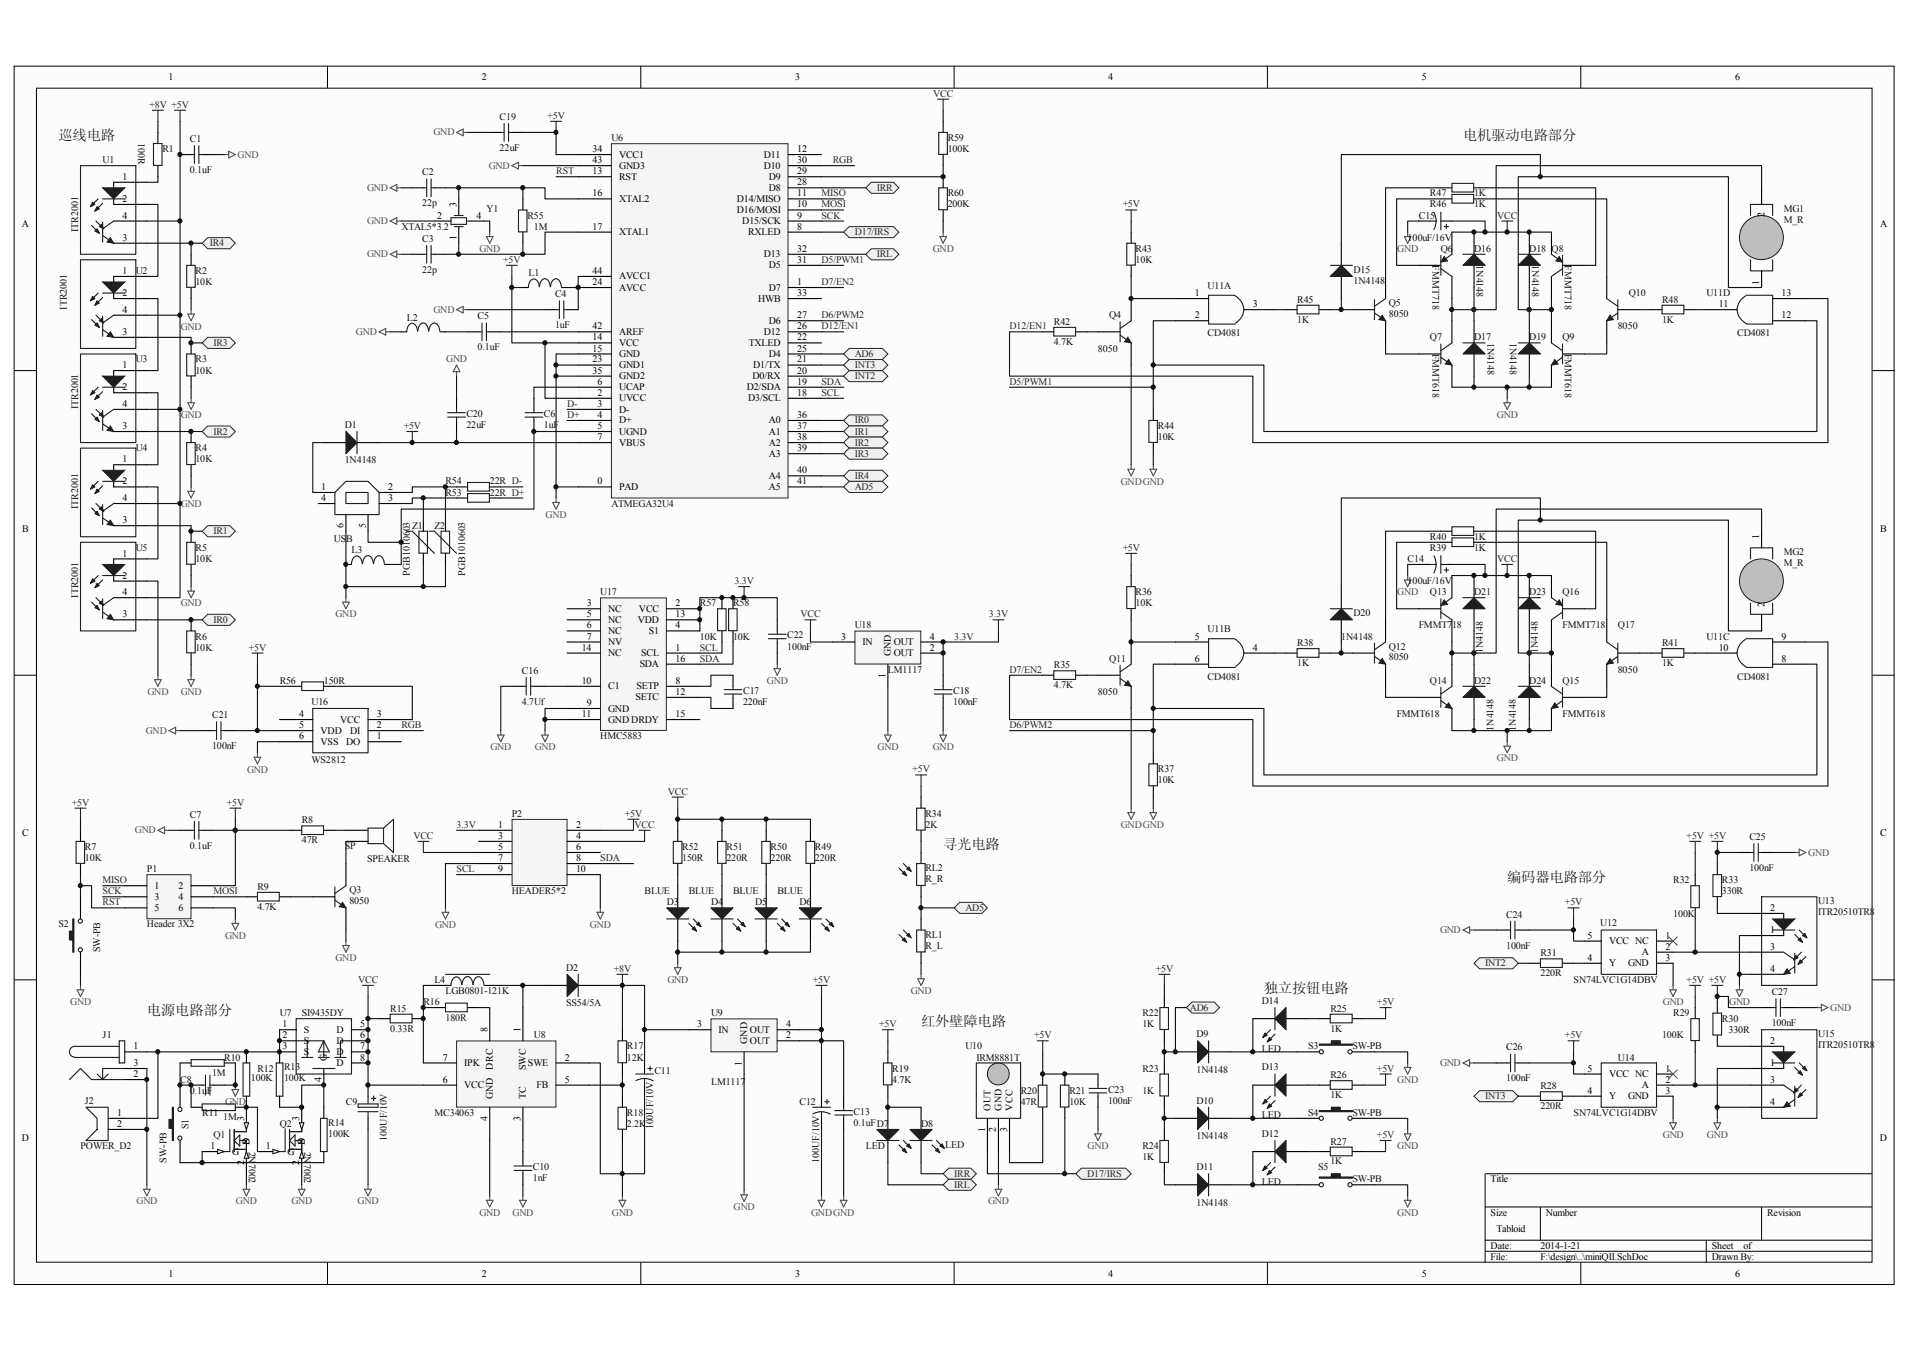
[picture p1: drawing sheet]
<svg xmlns="http://www.w3.org/2000/svg" width="297mm" height="210mm" viewBox="0 0 297 210" stroke-linecap="round" stroke-linejoin="round" font-family="sans-serif">
<defs><g id="words">
<g font-size="2.2" fill="#0e0e0e">
<text x="9.1" y="21.8">巡线电路</text>
<text x="227.6" y="21.8">电机驱动电路部分</text>
<text x="146.7" y="132">寻光电路</text>
<text x="234.5" y="137.2">编码器电路部分</text>
<text x="196.6" y="154.5">独立按钮电路</text>
<text x="22.9" y="157.9">电源电路部分</text>
<text x="143.3" y="159.6">红外壁障电路</text>
</g>
<g font-size="1.6" fill="#262626">
<text x="23.2" y="16.8">+8V +5V</text>
<text x="145.2" y="15">VCC</text>
<text x="85.2" y="18.5">+5V</text>
<text x="86.5" y="27.1">RST</text>
<text x="129.5" y="25.4">RGB</text>
<text x="136.4" y="29.7">IRR</text>
<text x="127.8" y="34">SCK</text>
<text x="127.8" y="32.3">MOSI</text>
<text x="127.8" y="30.6">MISO</text>
<text x="174.7" y="32.3">+5V</text>
<text x="232.9" y="34">VCC</text>
<text x="32.6" y="38.3">IR4</text>
<text x="78.3" y="40.9">+5V</text>
<text x="127.8" y="40.9">D5/PWM1</text>
<text x="133" y="36.6">D17/IRS</text>
<text x="136.4" y="40">IRL</text>
<text x="127.8" y="44.3">D7/EN2</text>
<text x="33.2" y="53.8">IR3</text>
<text x="127.8" y="51.2">D12/EN1</text>
<text x="127.8" y="49.5">D6/PWM2</text>
<text x="157.1" y="51.2">D12/EN1</text>
<text x="127.8" y="59.9">SDA</text>
<text x="133" y="59">INT2</text>
<text x="133" y="57.3">INT3</text>
<text x="133" y="55.5">AD6</text>
<text x="157.1" y="59.9">D5/PWM1</text>
<text x="88.2" y="65">D+</text>
<text x="88.2" y="63.3">D-</text>
<text x="127.8" y="61.5">SCL</text>
<text x="133" y="65.9">IR0</text>
<text x="33.2" y="67.6">IR2</text>
<text x="62.8" y="66.8">+5V</text>
<text x="133" y="67.6">IR1</text>
<text x="133" y="69.3">IR2</text>
<text x="133" y="71">IR3</text>
<text x="133" y="74.5">IR4</text>
<text x="133" y="76.2">AD5</text>
<text x="33.2" y="83.1">IR1</text>
<text x="174.7" y="85.7">+5V</text>
<text x="232.9" y="87.4">VCC</text>
<text x="114.3" y="90.8">3.3V</text>
<text x="33.2" y="96.9">IR0</text>
<text x="38.7" y="101.2">+5V</text>
<text x="108.9" y="101.2">SCL</text>
<text x="124.6" y="96.1">VCC</text>
<text x="148.5" y="99.5">3.3V</text>
<text x="153.8" y="96.1">3.3V</text>
<text x="108.9" y="102.9">SDA</text>
<text x="157.1" y="104.6">D7/EN2</text>
<text x="62.4" y="113.3">RGB</text>
<text x="157.1" y="113.3">D6/PWM2</text>
<text x="11.2" y="125.3">+5V</text>
<text x="35.3" y="125.3">+5V</text>
<text x="103.9" y="123.6">VCC</text>
<text x="142" y="120.1">+5V</text>
<text x="64.3" y="130.5">VCC</text>
<text x="71" y="128.8">3.3V</text>
<text x="97.2" y="127">+5V</text>
<text x="98.7" y="128.8">VCC</text>
<text x="262.4" y="130.5">+5V +5V</text>
<text x="16" y="137.4">MISO</text>
<text x="71" y="135.7">SCL</text>
<text x="93.4" y="133.9">SDA</text>
<text x="16" y="139.1">SCK</text>
<text x="16" y="140.8">RST</text>
<text x="33.2" y="139.1">MOSI</text>
<text x="150.2" y="141.7">AD5</text>
<text x="243.5" y="140.8">+5V</text>
<text x="55.7" y="152.9">VCC</text>
<text x="95.5" y="151.2">+8V</text>
<text x="126.5" y="152.9">+5V</text>
<text x="179.8" y="151.2">+5V</text>
<text x="231.1" y="150.3">INT2</text>
<text x="262.4" y="152.9">+5V +5V</text>
<text x="136.8" y="159.8">+5V</text>
<text x="160.9" y="161.5">+5V</text>
<text x="185.1" y="157.2">AD6</text>
<text x="214.2" y="156.3">+5V</text>
<text x="243.5" y="161.5">+5V</text>
<text x="214.2" y="166.7">+5V</text>
<text x="231.1" y="171">INT3</text>
<text x="214.2" y="177">+5V</text>
<text x="148.5" y="183">IRR</text>
<text x="148.5" y="184.8">IRL</text>
<text x="169.1" y="183">D17/IRS</text>
</g>
<g font-size="1.6">
<text x="26.2" y="12.5">1</text>
<text x="75" y="12.5">2</text>
<text x="123.7" y="12.5">3</text>
<text x="172.4" y="12.5">4</text>
<text x="221.2" y="12.5">5</text>
<text x="269.9" y="12.5">6</text>
<text x="92.2" y="23.7">34</text>
<text x="124" y="23.7">12</text>
<text x="19.1" y="28">1</text>
<text x="92.2" y="25.4">43</text>
<text x="92.2" y="27.1">13</text>
<text x="96.3" y="24.5">VCC1</text>
<text x="96.3" y="26.2">GND3</text>
<text x="96.3" y="28">RST</text>
<text x="118.8" y="24.5">D11</text>
<text x="118.8" y="26.2">D10</text>
<text x="119.6" y="28">D9</text>
<text x="119.6" y="29.7">D8</text>
<text x="124" y="25.4">30</text>
<text x="124" y="27.1">29</text>
<text x="124" y="28.8">28</text>
<text x="3.4" y="35.3">A</text>
<text x="19.1" y="31.4">2</text>
<text x="19.1" y="34">4</text>
<text x="68" y="34">2</text>
<text x="71" y="32.1" transform="rotate(-90 71 32.1)">3</text>
<text x="74.1" y="34">4</text>
<text x="92.2" y="30.6">16</text>
<text x="92.2" y="35.7">17</text>
<text x="96.3" y="31.4">XTAL2</text>
<text x="114.6" y="31.4">D14/MISO</text>
<text x="114.6" y="33.1">D16/MOSI</text>
<text x="115.5" y="34.9">D15/SCK</text>
<text x="124" y="30.6">11</text>
<text x="124" y="32.3">10</text>
<text x="124" y="34">9</text>
<text x="124" y="35.7">8</text>
<text x="274.5" y="33.8" transform="rotate(-90 274.5 33.8)">2</text>
<text x="292.5" y="35.3">A</text>
<text x="19.1" y="37.5">3</text>
<text x="71" y="37.4" transform="rotate(-90 71 37.4)">1</text>
<text x="96.3" y="36.6">XTAL1</text>
<text x="116.4" y="36.6">RXLED</text>
<text x="118.8" y="40">D13</text>
<text x="119.6" y="41.7">D5</text>
<text x="124" y="39.2">32</text>
<text x="124" y="40.9">31</text>
<text x="19.1" y="42.6">1</text>
<text x="19.1" y="46.1">2</text>
<text x="92.2" y="42.6">44</text>
<text x="92.2" y="44.3">24</text>
<text x="96.3" y="43.5">AVCC1</text>
<text x="96.3" y="45.2">AVCC</text>
<text x="117.9" y="46.9">HWB</text>
<text x="119.6" y="45.2">D7</text>
<text x="124" y="44.3">1</text>
<text x="124" y="46.1">33</text>
<text x="185.9" y="46.1">1</text>
<text x="194.9" y="47.8">3</text>
<text x="267.4" y="47.8">11</text>
<text x="273.7" y="44.3" transform="rotate(-90 273.7 44.3)">1</text>
<text x="277.2" y="46.1">13</text>
<text x="19.1" y="48.6">4</text>
<text x="19.1" y="52.1">3</text>
<text x="92.2" y="51.2">42</text>
<text x="92.2" y="53">14</text>
<text x="96.3" y="52.1">AREF</text>
<text x="96.3" y="53.8">VCC</text>
<text x="116.5" y="53.8">TXLED</text>
<text x="118.8" y="52.1">D12</text>
<text x="119.6" y="50.4">D6</text>
<text x="124" y="49.5">27</text>
<text x="124" y="51.2">26</text>
<text x="124" y="53">22</text>
<text x="185.9" y="49.5">2</text>
<text x="277.2" y="49.5">12</text>
<text x="19.1" y="57.3">1</text>
<text x="92.2" y="54.7">15</text>
<text x="92.2" y="56.4">23</text>
<text x="92.2" y="58.1">35</text>
<text x="93" y="59.9">6</text>
<text x="96.3" y="55.5">GND</text>
<text x="96.3" y="57.3">GND1</text>
<text x="96.3" y="59">GND2</text>
<text x="117.1" y="59">D0/RX</text>
<text x="117.2" y="57.3">D1/TX</text>
<text x="119.6" y="55.5">D4</text>
<text x="124" y="54.7">25</text>
<text x="124" y="56.4">21</text>
<text x="124" y="58.1">20</text>
<text x="124" y="59.9">19</text>
<text x="19.1" y="60.7">2</text>
<text x="19.1" y="63.3">4</text>
<text x="93" y="61.5">2</text>
<text x="93" y="63.3">3</text>
<text x="93" y="65">4</text>
<text x="96.3" y="60.7">UCAP</text>
<text x="96.3" y="62.4">UVCC</text>
<text x="96.3" y="64.2">D-</text>
<text x="96.3" y="65.9">D+</text>
<text x="116.2" y="60.7">D2/SDA</text>
<text x="116.4" y="62.4">D3/SCL</text>
<text x="119.6" y="65.9">A0</text>
<text x="124" y="61.5">18</text>
<text x="124" y="65">36</text>
<text x="19.1" y="66.8">3</text>
<text x="19.1" y="71.9">1</text>
<text x="93" y="66.8">5</text>
<text x="93" y="68.4">7</text>
<text x="96.3" y="67.6">UGND</text>
<text x="96.3" y="69.3">VBUS</text>
<text x="119.6" y="67.6">A1</text>
<text x="119.6" y="69.3">A2</text>
<text x="119.6" y="71">A3</text>
<text x="124" y="66.8">37</text>
<text x="124" y="68.4">38</text>
<text x="124" y="70.2">39</text>
<text x="19.1" y="75.3">2</text>
<text x="19.1" y="77.9">4</text>
<text x="50" y="76.2">1</text>
<text x="50" y="77.9">4</text>
<text x="60.4" y="77.9">3</text>
<text x="60.4" y="76.2">2</text>
<text x="93" y="75.3">0</text>
<text x="96.3" y="76.2">PAD</text>
<text x="119.6" y="74.5">A4</text>
<text x="119.6" y="76.2">A5</text>
<text x="124" y="73.6">40</text>
<text x="124" y="75.3">41</text>
<text x="3.4" y="82.7">B</text>
<text x="19.1" y="81.4">3</text>
<text x="53.4" y="82.2" transform="rotate(-90 53.4 82.2)">6</text>
<text x="56.9" y="82.2" transform="rotate(-90 56.9 82.2)">5</text>
<text x="273.7" y="83.9" transform="rotate(-90 273.7 83.9)">1</text>
<text x="292.5" y="82.7">B</text>
<text x="19.1" y="86.6">1</text>
<text x="19.1" y="90">2</text>
<text x="19.1" y="92.6">4</text>
<text x="91.3" y="94.3">3</text>
<text x="94.6" y="95.2">NC</text>
<text x="99.4" y="95.2">VCC</text>
<text x="105.1" y="94.3">2</text>
<text x="274.5" y="94.4" transform="rotate(-90 274.5 94.4)">2</text>
<text x="19.1" y="96.1">3</text>
<text x="90.5" y="101.2">14</text>
<text x="91.3" y="96.1">5</text>
<text x="91.3" y="97.7">6</text>
<text x="91.3" y="99.5">7</text>
<text x="94.6" y="96.9">NC</text>
<text x="94.6" y="98.6">NC</text>
<text x="94.6" y="100.3">NV</text>
<text x="99.2" y="96.9">VDD</text>
<text x="100.9" y="98.6">S1</text>
<text x="105.1" y="96.1">13</text>
<text x="105.1" y="97.7">4</text>
<text x="105.1" y="101.2">1</text>
<text x="130.9" y="99.5">3</text>
<text x="134.2" y="100.3">IN</text>
<text x="139.1" y="100.3">OUT</text>
<text x="144.7" y="99.5">4</text>
<text x="144.7" y="101.2">2</text>
<text x="185.9" y="99.5">5</text>
<text x="194.9" y="101.2">4</text>
<text x="267.4" y="101.2">10</text>
<text x="277.2" y="99.5">9</text>
<text x="90.5" y="106.4">10</text>
<text x="94.6" y="102.1">NC</text>
<text x="94.6" y="107.2">C1</text>
<text x="99" y="107.2">SETP</text>
<text x="99.5" y="103.8">SDA</text>
<text x="99.7" y="102.1">SCL</text>
<text x="105.1" y="102.9">16</text>
<text x="105.1" y="106.4">8</text>
<text x="137.8" y="105.4" transform="rotate(-90 137.8 105.4)">1</text>
<text x="138.6" y="102.1" transform="rotate(-90 138.6 102.1)">GND</text>
<text x="139.1" y="102.1">OUT</text>
<text x="185.9" y="102.9">6</text>
<text x="277.2" y="102.9">8</text>
<text x="46.5" y="111.5">4</text>
<text x="46.5" y="113.3">5</text>
<text x="52.9" y="112.4">VCC</text>
<text x="58.6" y="113.3">2</text>
<text x="58.6" y="111.5">3</text>
<text x="90.5" y="111.5">11</text>
<text x="91.3" y="109.8">9</text>
<text x="94.6" y="110.7">GND</text>
<text x="94.6" y="112.4">GND DRDY</text>
<text x="98.9" y="109">SETC</text>
<text x="105.1" y="108.1">12</text>
<text x="105.1" y="111.5">15</text>
<text x="46.5" y="115">6</text>
<text x="49.9" y="114.1">VDD</text>
<text x="49.9" y="115.9">VSS</text>
<text x="53.9" y="115.9">DO</text>
<text x="54.5" y="114.1">DI</text>
<text x="58.6" y="115">1</text>
<text x="3.4" y="130.1">C</text>
<text x="77.5" y="128.8">1</text>
<text x="77.5" y="130.5">3</text>
<text x="89.6" y="128.8">2</text>
<text x="89.6" y="130.5">4</text>
<text x="292.5" y="130.1">C</text>
<text x="77.5" y="132.2">5</text>
<text x="77.5" y="133.9">7</text>
<text x="77.5" y="135.7">9</text>
<text x="89.6" y="132.2">6</text>
<text x="89.6" y="133.9">8</text>
<text x="89.6" y="135.7">10</text>
<text x="24" y="138.3">1</text>
<text x="24" y="140">3</text>
<text x="24" y="141.7">5</text>
<text x="27.8" y="138.3">2</text>
<text x="27.8" y="140">4</text>
<text x="27.8" y="141.7">6</text>
<text x="275.4" y="141.7">2</text>
<text x="247" y="146">5</text>
<text x="247" y="149.4">4</text>
<text x="250.3" y="146.9">VCC NC</text>
<text x="255.5" y="148.6">A</text>
<text x="259.1" y="149.4">3</text>
<text x="259.1" y="147.7">2</text>
<text x="259.1" y="146">1</text>
<text x="275.4" y="145.2">1</text>
<text x="275.4" y="147.7">3</text>
<text x="250.3" y="150.3">Y</text>
<text x="253.3" y="150.3">GND</text>
<text x="275.4" y="151.2">4</text>
<text x="43.9" y="159.8">1</text>
<text x="43.9" y="161.5">2</text>
<text x="47.3" y="160.7">S</text>
<text x="52.4" y="160.7">D</text>
<text x="56.1" y="159.8">5</text>
<text x="56.1" y="161.5">6</text>
<text x="75.8" y="160.5" transform="rotate(-90 75.8 160.5)">8</text>
<text x="81" y="160.5" transform="rotate(-90 81 160.5)">1</text>
<text x="108.5" y="159.8">3</text>
<text x="111.8" y="160.7">IN</text>
<text x="116.7" y="160.7">OUT</text>
<text x="122.3" y="159.8">4</text>
<text x="122.3" y="161.5">2</text>
<text x="20.8" y="163.2">1</text>
<text x="20.8" y="167.6">2</text>
<text x="20.8" y="165.8">3</text>
<text x="43.9" y="163.2">3</text>
<text x="47.3" y="162.4">S</text>
<text x="47.3" y="164.1">S</text>
<text x="50.8" y="165" transform="rotate(-90 50.8 165)">G</text>
<text x="52.4" y="162.4">D</text>
<text x="52.4" y="164.1">D</text>
<text x="52.4" y="165.8">D</text>
<text x="56.1" y="163.2">7</text>
<text x="56.1" y="165">8</text>
<text x="68.9" y="165">7</text>
<text x="72.2" y="165.8">IPK</text>
<text x="76.7" y="166.4" transform="rotate(-90 76.7 166.4)">DRC</text>
<text x="81.8" y="166.5" transform="rotate(-90 81.8 166.5)">SWC</text>
<text x="82.1" y="165.8">SWE</text>
<text x="87.9" y="165">2</text>
<text x="115.4" y="165.8" transform="rotate(-90 115.4 165.8)">1</text>
<text x="116.3" y="162.4" transform="rotate(-90 116.3 162.4)">GND</text>
<text x="116.7" y="162.4">OUT</text>
<text x="247" y="166.7">5</text>
<text x="250.3" y="167.6">VCC NC</text>
<text x="259.1" y="166.7">1</text>
<text x="275.4" y="162.4">2</text>
<text x="275.4" y="165.8">1</text>
<text x="18.2" y="173.6">1</text>
<text x="50" y="168.4" transform="rotate(-90 50 168.4)">4</text>
<text x="68.9" y="168.4">6</text>
<text x="72.2" y="169.3">VCC</text>
<text x="76.7" y="171" transform="rotate(-90 76.7 171)">GND</text>
<text x="81.8" y="171" transform="rotate(-90 81.8 171)">TC</text>
<text x="83.5" y="169.3">FB</text>
<text x="87.9" y="168.4">5</text>
<text x="154.1" y="172.8" transform="rotate(-90 154.1 172.8)">OUT</text>
<text x="155.8" y="172.8" transform="rotate(-90 155.8 172.8)">GND</text>
<text x="157.5" y="172.8" transform="rotate(-90 157.5 172.8)">VCC</text>
<text x="247" y="170.1">4</text>
<text x="250.3" y="171">Y</text>
<text x="253.3" y="171">GND</text>
<text x="255.5" y="169.3">A</text>
<text x="259.1" y="170.1">3</text>
<text x="259.1" y="168.4">2</text>
<text x="275.4" y="168.4">3</text>
<text x="275.4" y="171.9">4</text>
<text x="3.4" y="177.5">D</text>
<text x="18.2" y="175.3">2</text>
<text x="32.8" y="178.7">1</text>
<text x="36.1" y="179.6">G</text>
<text x="38" y="174.3" transform="rotate(-90 38 174.3)">3</text>
<text x="38.8" y="178.1" transform="rotate(-90 38.8 178.1)">D</text>
<text x="38.8" y="177.9" transform="rotate(-90 38.8 177.9)">S</text>
<text x="41.4" y="178.7">1</text>
<text x="44.7" y="179.6">G</text>
<text x="46.6" y="174.3" transform="rotate(-90 46.6 174.3)">3</text>
<text x="47.4" y="178.1" transform="rotate(-90 47.4 178.1)">D</text>
<text x="47.4" y="177.9" transform="rotate(-90 47.4 177.9)">S</text>
<text x="75.8" y="174.4" transform="rotate(-90 75.8 174.4)">4</text>
<text x="81" y="174.4" transform="rotate(-90 81 174.4)">3</text>
<text x="153.3" y="176.1" transform="rotate(-90 153.3 176.1)">1</text>
<text x="154.9" y="176.1" transform="rotate(-90 154.9 176.1)">2</text>
<text x="156.7" y="176.1" transform="rotate(-90 156.7 176.1)">3</text>
<text x="292.5" y="177.5">D</text>
<text x="38" y="181.3" transform="rotate(-90 38 181.3)">2</text>
<text x="46.6" y="181.3" transform="rotate(-90 46.6 181.3)">2</text>
<text x="231.9" y="183.9">Title</text>
<text x="231.9" y="189.1">Size</text>
<text x="232.8" y="191.7">Tabloid</text>
<text x="240.5" y="189.1">Number</text>
<text x="274.9" y="189.1">Revision</text>
<text x="231.9" y="194.3">Date:</text>
<text x="231.9" y="196">File:</text>
<text x="239.7" y="194.3">2014-1-21</text>
<text x="239.7" y="196">F:\design\..\miniQII.SchDoc</text>
<text x="266.3" y="194.3">Sheet</text>
<text x="266.3" y="196">Drawn By:</text>
<text x="271.2" y="194.3">of</text>
<text x="26.2" y="198.6">1</text>
<text x="75" y="198.6">2</text>
<text x="123.7" y="198.6">3</text>
<text x="172.4" y="198.6">4</text>
<text x="221.2" y="198.6">5</text>
<text x="269.9" y="198.6">6</text>
</g>
<g font-size="1.6" fill="#0e0e0e">
<text x="21.5" y="22.3" transform="rotate(90 21.5 22.3)">100R</text>
<text x="25.3" y="23.7">R1</text>
<text x="29.6" y="22.1">C1</text>
<text x="77.7" y="18.7">C19</text>
<text x="77.7" y="23.5">22uF</text>
<text x="95.1" y="21.9">U6</text>
<text x="147.5" y="21.9">R59</text>
<text x="147.5" y="23.7">100K</text>
<text x="16" y="25.4">U1</text>
<text x="29.6" y="26.9">0.1uF</text>
<text x="65.7" y="27.3">C2</text>
<text x="62.4" y="35.7">XTAL5*3.2</text>
<text x="65.7" y="32.1">22p</text>
<text x="75.7" y="33">Y1</text>
<text x="82" y="34">R55</text>
<text x="83.1" y="35.7">1M</text>
<text x="147.5" y="30.6">R60</text>
<text x="147.5" y="32.3">200K</text>
<text x="220.7" y="34">C15</text>
<text x="222.5" y="30.6">R47</text>
<text x="222.5" y="32.3">R46</text>
<text x="229.3" y="30.6">1K</text>
<text x="229.3" y="32.3">1K</text>
<text x="277.5" y="33">MG1</text>
<text x="277.5" y="34.7">M_R</text>
<text x="12.2" y="36.1" transform="rotate(-90 12.2 36.1)">ITR2001</text>
<text x="65.7" y="37.6">C3</text>
<text x="176.7" y="39.2">R43</text>
<text x="176.7" y="40.9">10K</text>
<text x="219" y="37.5">100uF/16V</text>
<text x="222.9" y="41.3" transform="rotate(90 222.9 41.3)">FMMT718</text>
<text x="224.2" y="39.2">Q6</text>
<text x="229.3" y="39.2">D16</text>
<text x="229.7" y="41.3" transform="rotate(90 229.7 41.3)">1N4148</text>
<text x="237.9" y="39.2">D18</text>
<text x="238.3" y="41.3" transform="rotate(90 238.3 41.3)">1N4148</text>
<text x="241.4" y="39.2">Q8</text>
<text x="243.5" y="41.3" transform="rotate(90 243.5 41.3)">FMMT718</text>
<text x="21.1" y="42.6">U2</text>
<text x="30.4" y="42.6">R2</text>
<text x="30.4" y="44.3">10K</text>
<text x="65.7" y="42.5">22p</text>
<text x="82.2" y="43">L1</text>
<text x="86.4" y="46.2">C4</text>
<text x="187.9" y="45">U11A</text>
<text x="201.8" y="47.1">R45</text>
<text x="210.6" y="42.5">D15</text>
<text x="210.6" y="44.1">1N4148</text>
<text x="216.1" y="47.6">Q5</text>
<text x="253.4" y="46.1">Q10</text>
<text x="258.6" y="47.1">R48</text>
<text x="265.5" y="46.1">U11D</text>
<text x="10.4" y="48.2" transform="rotate(-90 10.4 48.2)">ITR2001</text>
<text x="63.3" y="49.9">L2</text>
<text x="74.3" y="49.7">C5</text>
<text x="86.4" y="51">1uF</text>
<text x="164" y="50.5">R42</text>
<text x="164" y="53.6">4.7K</text>
<text x="172.6" y="49.5">Q4</text>
<text x="187.9" y="52.3">CD4081</text>
<text x="201.8" y="50.2">1K</text>
<text x="216.1" y="49.3">8050</text>
<text x="222.5" y="53">Q7</text>
<text x="229.3" y="53">D17</text>
<text x="231.4" y="53.3" transform="rotate(90 231.4 53.3)">1N4148</text>
<text x="234.9" y="53.3" transform="rotate(90 234.9 53.3)">1N4148</text>
<text x="237.9" y="53">D19</text>
<text x="243.1" y="53">Q9</text>
<text x="251.7" y="51.2">8050</text>
<text x="258.6" y="50.2">1K</text>
<text x="270.3" y="52.3">CD4081</text>
<text x="21.1" y="56.4">U3</text>
<text x="30.4" y="56.4">R3</text>
<text x="30.4" y="58.1">10K</text>
<text x="74.3" y="54.5">0.1uF</text>
<text x="170.8" y="54.7">8050</text>
<text x="222.9" y="55.1" transform="rotate(90 222.9 55.1)">FMMT618</text>
<text x="243.5" y="55.1" transform="rotate(90 243.5 55.1)">FMMT618</text>
<text x="12.2" y="63.7" transform="rotate(-90 12.2 63.7)">ITR2001</text>
<text x="72.6" y="64.8">C20</text>
<text x="84.6" y="64.8">C6</text>
<text x="21.1" y="70.2">U4</text>
<text x="30.4" y="70.2">R4</text>
<text x="30.4" y="71.9">10K</text>
<text x="53.6" y="66.6">D1</text>
<text x="72.6" y="66.6">22uF</text>
<text x="84.6" y="66.6">1uF</text>
<text x="180.1" y="66.8">R44</text>
<text x="180.1" y="68.4">10K</text>
<text x="53.6" y="72.1">1N4148</text>
<text x="69.3" y="77.1">R53</text>
<text x="69.3" y="75.3">R54</text>
<text x="76.2" y="77.1">22R D+</text>
<text x="76.2" y="75.3">22R D-</text>
<text x="12.2" y="79.2" transform="rotate(-90 12.2 79.2)">ITR2001</text>
<text x="64.1" y="82.3">Z1</text>
<text x="67.6" y="82.3">Z2</text>
<text x="95.1" y="78.8">ATMEGA32U4</text>
<text x="222.5" y="84">R40</text>
<text x="229.3" y="84">1K</text>
<text x="21.1" y="85.7">U5</text>
<text x="30.4" y="85.7">R5</text>
<text x="30.4" y="87.4">10K</text>
<text x="51.9" y="84.3">US</text>
<text x="53.9" y="84.3">B</text>
<text x="54.7" y="86">L3</text>
<text x="63.8" y="89.5" transform="rotate(-90 63.8 89.5)">PGB1010603</text>
<text x="72.4" y="89.5" transform="rotate(-90 72.4 89.5)">PGB1010603</text>
<text x="219" y="87.4">C14</text>
<text x="222.5" y="85.7">R39</text>
<text x="229.3" y="85.7">1K</text>
<text x="277.5" y="86.4">MG2</text>
<text x="277.5" y="88.1">M_R</text>
<text x="12.2" y="93" transform="rotate(-90 12.2 93)">ITR2001</text>
<text x="93.4" y="92.6">U17</text>
<text x="108.9" y="94.3">R57</text>
<text x="114.1" y="94.3">R58</text>
<text x="176.7" y="92.6">R36</text>
<text x="176.7" y="94.3">10K</text>
<text x="210.6" y="95.9">D20</text>
<text x="219" y="90.8">100uF/16V</text>
<text x="222.5" y="92.6">Q13</text>
<text x="229.3" y="92.6">D21</text>
<text x="237.9" y="92.6">D23</text>
<text x="243.1" y="92.6">Q16</text>
<text x="30.4" y="99.5">R6</text>
<text x="30.4" y="101.2">10K</text>
<text x="108.9" y="99.5">10K</text>
<text x="114.1" y="99.5">10K</text>
<text x="122.5" y="99.3">C22</text>
<text x="122.5" y="101">100nF</text>
<text x="133" y="97.7">U18</text>
<text x="187.9" y="98.4">U11B</text>
<text x="201.8" y="100.5">R38</text>
<text x="208.7" y="99.5">1N4148</text>
<text x="216.1" y="101">Q12</text>
<text x="220.7" y="97.7">FMMT7</text>
<text x="225.9" y="97.7">18</text>
<text x="230.7" y="101.6" transform="rotate(-90 230.7 101.6)">1N4148</text>
<text x="239.3" y="101.6" transform="rotate(-90 239.3 101.6)">1N4148</text>
<text x="243.1" y="97.7">FMMT718</text>
<text x="251.7" y="97.7">Q17</text>
<text x="258.6" y="100.5">R41</text>
<text x="265.5" y="99.5">U11C</text>
<text x="43.5" y="106.4">R56</text>
<text x="50.4" y="106.4">150R</text>
<text x="81.2" y="104.8">C16</text>
<text x="115.6" y="107.9">C17</text>
<text x="138.1" y="104.6">LM1117</text>
<text x="148.3" y="107.9">C18</text>
<text x="164" y="104">R35</text>
<text x="164" y="107.1">4.7K</text>
<text x="172.6" y="102.9">Q11</text>
<text x="187.9" y="105.7">CD4081</text>
<text x="201.8" y="103.6">1K</text>
<text x="216.1" y="102.7">8050</text>
<text x="222.5" y="106.4">Q14</text>
<text x="229.3" y="106.4">D22</text>
<text x="237.9" y="106.4">D24</text>
<text x="243.1" y="106.4">Q15</text>
<text x="251.7" y="104.6">8050</text>
<text x="258.6" y="103.6">1K</text>
<text x="270.3" y="105.7">CD4081</text>
<text x="33" y="111.7">C21</text>
<text x="48.5" y="109.6">U16</text>
<text x="81.2" y="109.6">4.7Uf</text>
<text x="115.6" y="109.6">220nF</text>
<text x="148.3" y="109.6">100nF</text>
<text x="170.8" y="108.1">8050</text>
<text x="217.3" y="111.5">FMMT618</text>
<text x="232.4" y="113.7" transform="rotate(-90 232.4 113.7)">1N4148</text>
<text x="235.9" y="113.7" transform="rotate(-90 235.9 113.7)">1N4148</text>
<text x="243.1" y="111.5">FMMT618</text>
<text x="33" y="116.5">100nF</text>
<text x="48.5" y="118.6">WS2812</text>
<text x="93.4" y="115">HMC5883</text>
<text x="180.1" y="120.1">R37</text>
<text x="180.1" y="121.9">10K</text>
<text x="29.6" y="127.2">C7</text>
<text x="47" y="128.1">R8</text>
<text x="47" y="131.2">47R</text>
<text x="79.6" y="127">P2</text>
<text x="144" y="127">R34</text>
<text x="144" y="128.8">2K</text>
<text x="272.2" y="130.7">C25</text>
<text x="13.2" y="132.2">R7</text>
<text x="13.2" y="133.9">10K</text>
<text x="22.9" y="135.7">P1</text>
<text x="29.6" y="132">0.1uF</text>
<text x="53.6" y="132">SP</text>
<text x="57.1" y="134.1">SPEAKER</text>
<text x="106.1" y="132.2">R52</text>
<text x="106.1" y="133.9">150R</text>
<text x="113" y="132.2">R51</text>
<text x="113" y="133.9">220R</text>
<text x="119.9" y="132.2">R50</text>
<text x="119.9" y="133.9">220R</text>
<text x="126.8" y="132.2">R49</text>
<text x="126.8" y="133.9">220R</text>
<text x="144" y="135.5">RL2</text>
<text x="144" y="137.2">R_R</text>
<text x="260.3" y="137.4">R32</text>
<text x="267.9" y="137.4">R33</text>
<text x="272.2" y="135.5">100nF</text>
<text x="40" y="138.4">R9</text>
<text x="40" y="141.5">4.7K</text>
<text x="54.4" y="138.9">Q3</text>
<text x="54.4" y="140.7">8050</text>
<text x="79.6" y="139.1">HEADER5*2</text>
<text x="100.3" y="139.1">BLUE</text>
<text x="103.7" y="140.8">D3</text>
<text x="107.2" y="139.1">BLUE</text>
<text x="110.6" y="140.8">D4</text>
<text x="114.1" y="139.1">BLUE</text>
<text x="117.5" y="140.8">D5</text>
<text x="121" y="139.1">BLUE</text>
<text x="124.4" y="140.8">D6</text>
<text x="234.3" y="142.7">C24</text>
<text x="260.3" y="142.6">100K</text>
<text x="267.9" y="139.1">330R</text>
<text x="282.8" y="140.7">U13</text>
<text x="282.8" y="142.4">ITR20510TR8</text>
<text x="9.1" y="144.3">S2</text>
<text x="15.6" y="148.1" transform="rotate(-90 15.6 148.1)">SW-PB</text>
<text x="22.9" y="144.3">Header 3X2</text>
<text x="144" y="145.8">RL1</text>
<text x="144" y="147.6">R_L</text>
<text x="234.3" y="147.6">100nF</text>
<text x="239.7" y="148.8">R31</text>
<text x="249" y="144.1">U12</text>
<text x="67.6" y="152.9">L4</text>
<text x="69.3" y="154.6">LGB0801-121K</text>
<text x="88.1" y="151">D2</text>
<text x="239.7" y="151.8">220R</text>
<text x="244.8" y="152.9">SN74LVC1G14DBV</text>
<text x="275.6" y="154.8">C27</text>
<text x="16" y="161.5">J1</text>
<text x="43.5" y="158.1">U7</text>
<text x="47" y="158.1">SI9435DY</text>
<text x="60.7" y="157.4">R15</text>
<text x="60.7" y="160.5">0.33R</text>
<text x="65.9" y="156.3">R16</text>
<text x="69.3" y="158.7">180R</text>
<text x="83.1" y="161.5">U8</text>
<text x="88.1" y="156.5">SS54/5A</text>
<text x="110.6" y="158.1">U9</text>
<text x="177.7" y="158.1">R22</text>
<text x="177.7" y="159.8">1K</text>
<text x="186.1" y="161.3">D9</text>
<text x="196.3" y="156.2">D14</text>
<text x="207" y="157.4">R25</text>
<text x="207" y="160.5">1K</text>
<text x="258.6" y="161.5">100K</text>
<text x="260.3" y="158.1">R29</text>
<text x="267.9" y="158.9">R30</text>
<text x="268.9" y="160.7">330R</text>
<text x="275.6" y="159.6">100nF</text>
<text x="282.8" y="161.3">U15</text>
<text x="33" y="167.4">1M</text>
<text x="34.9" y="165">R10</text>
<text x="40" y="166.7">R12</text>
<text x="44.2" y="166.5">R13</text>
<text x="97.5" y="163.2">R17</text>
<text x="97.5" y="165">12K</text>
<text x="101.8" y="167">C11</text>
<text x="138.8" y="166.7">R19</text>
<text x="150.2" y="163.2">U10</text>
<text x="151.9" y="165">IRM8881T</text>
<text x="177.7" y="166.7">R23</text>
<text x="186.1" y="166.9">1N4148</text>
<text x="196.3" y="163.6">LED</text>
<text x="196.3" y="166.5">D13</text>
<text x="203.5" y="163.2">S3</text>
<text x="207" y="167.7">R26</text>
<text x="210.4" y="163.2">SW-PB</text>
<text x="234.3" y="163.4">C26</text>
<text x="251.7" y="165">U14</text>
<text x="282.8" y="163.1">ITR20510TR8</text>
<text x="13.2" y="171.7">J2</text>
<text x="28" y="168.4">C8</text>
<text x="29.6" y="170.1">0.1u</text>
<text x="31.5" y="173.6">R11</text>
<text x="32.2" y="170.1">F</text>
<text x="39" y="168.2">100K</text>
<text x="44.2" y="168.2">100K</text>
<text x="53.8" y="171.9">C9</text>
<text x="67.6" y="173.6">MC34063</text>
<text x="97.5" y="173.6">R18</text>
<text x="110.6" y="168.7">LM1117</text>
<text x="124.4" y="171.9">C12</text>
<text x="132.8" y="173.4">C13</text>
<text x="138.8" y="168.4">4.7K</text>
<text x="158.8" y="170.1">R20</text>
<text x="158.8" y="171.9">47R</text>
<text x="166.4" y="170.1">R21</text>
<text x="166.4" y="171.9">10K</text>
<text x="172.4" y="170">C23</text>
<text x="172.4" y="171.7">100nF</text>
<text x="177.7" y="170.1">1K</text>
<text x="186.1" y="171.7">D10</text>
<text x="196.3" y="173.9">LED</text>
<text x="203.5" y="173.6">S4</text>
<text x="207" y="170.8">1K</text>
<text x="210.4" y="173.6">SW-PB</text>
<text x="234.3" y="168.2">100nF</text>
<text x="239.7" y="169.5">R28</text>
<text x="239.7" y="172.5">220R</text>
<text x="244.8" y="173.6">SN74LVC1G14DBV</text>
<text x="12.5" y="178.7">POWER_D2</text>
<text x="29.3" y="175.7" transform="rotate(-90 29.3 175.7)">S1</text>
<text x="33.2" y="177">Q1</text>
<text x="34.7" y="174.3">1M</text>
<text x="38.7" y="179.2" transform="rotate(90 38.7 179.2)">2N</text>
<text x="43.5" y="175.3">Q2</text>
<text x="47.3" y="179.2" transform="rotate(90 47.3 179.2)">2N</text>
<text x="51.1" y="175.1">R14</text>
<text x="51.1" y="176.9">100K</text>
<text x="60.2" y="177.4" transform="rotate(-90 60.2 177.4)">100UF/10V</text>
<text x="97.5" y="175.3">2.2K</text>
<text x="101.6" y="175.7" transform="rotate(-90 101.6 175.7)">100UF/10V</text>
<text x="132.8" y="175.1">0.1uFD7</text>
<text x="134.7" y="178.7">LED</text>
<text x="143.3" y="175.3">D8</text>
<text x="147.1" y="178.6">LED</text>
<text x="177.7" y="178.7">R24</text>
<text x="186.1" y="177.2">1N4148</text>
<text x="196.3" y="176.9">D12</text>
<text x="207" y="178.1">R27</text>
<text x="25.9" y="180.8" transform="rotate(-90 25.9 180.8)">SW-PB</text>
<text x="38.7" y="181.1" transform="rotate(90 38.7 181.1)">7002</text>
<text x="47.3" y="181.1" transform="rotate(90 47.3 181.1)">7002</text>
<text x="82.9" y="182">C10</text>
<text x="82.9" y="183.7">1nF</text>
<text x="127.4" y="180.8" transform="rotate(-90 127.4 180.8)">100UF/10V</text>
<text x="177.7" y="180.5">1K</text>
<text x="186.1" y="182">D11</text>
<text x="196.3" y="184.3">LED</text>
<text x="205.1" y="182">S5</text>
<text x="207" y="181.1">1K</text>
<text x="210.4" y="183.9">SW-PB</text>
<text x="186.1" y="187.5">1N4148</text>
</g>
<g font-size="1.6" fill="#4c4c4c">
<text x="67.4" y="21.1">GND</text>
<text x="37" y="24.5">GND</text>
<text x="57.1" y="29.7">GND</text>
<text x="76" y="26.2">GND</text>
<text x="57.1" y="34.9">GND</text>
<text x="57.1" y="40">GND</text>
<text x="74.6" y="39.2">GND</text>
<text x="145.1" y="39.2">GND</text>
<text x="217.4" y="39.2">GND</text>
<text x="28.1" y="51.3">GND</text>
<text x="55.4" y="52.1">GND</text>
<text x="67.4" y="48.6">GND</text>
<text x="69.4" y="56.4">GND</text>
<text x="28.1" y="65">GND</text>
<text x="232.9" y="65">GND</text>
<text x="174.4" y="75.4">GNDGND</text>
<text x="28.1" y="78.8">GND</text>
<text x="84.9" y="80.6">GND</text>
<text x="28.1" y="94.3">GND</text>
<text x="217.4" y="92.6">GND</text>
<text x="52.2" y="96.1">GND</text>
<text x="119.3" y="106.4">GND</text>
<text x="22.9" y="108.1">GND</text>
<text x="28.1" y="108.1">GND</text>
<text x="22.7" y="114.1">GND</text>
<text x="76.3" y="116.7">GND</text>
<text x="83.2" y="116.7">GND</text>
<text x="136.5" y="116.7">GND</text>
<text x="145.1" y="116.7">GND</text>
<text x="232.9" y="118.4">GND</text>
<text x="38.4" y="120.2">GND</text>
<text x="21" y="129.6">GND</text>
<text x="174.4" y="128.8">GNDGND</text>
<text x="281.3" y="133.1">GND</text>
<text x="35" y="146">GND</text>
<text x="52.2" y="149.5">GND</text>
<text x="67.7" y="144.3">GND</text>
<text x="91.8" y="144.3">GND</text>
<text x="224" y="145.2">GND</text>
<text x="103.8" y="152.9">GND</text>
<text x="141.7" y="154.6">GND</text>
<text x="10.9" y="156.4">GND</text>
<text x="258.7" y="156.4">GND</text>
<text x="269" y="156.4">GND</text>
<text x="284.7" y="157.2">GND</text>
<text x="224" y="165.8">GND</text>
<text x="35" y="171.9">GND</text>
<text x="217.4" y="168.4">GND</text>
<text x="169.2" y="178.8">GND</text>
<text x="217.4" y="178.8">GND</text>
<text x="258.7" y="177">GND</text>
<text x="265.6" y="177">GND</text>
<text x="21.3" y="187.4">GND</text>
<text x="36.7" y="187.4">GND</text>
<text x="45.3" y="187.4">GND</text>
<text x="55.6" y="187.4">GND</text>
<text x="74.6" y="189.1">GND</text>
<text x="79.8" y="189.1">GND</text>
<text x="95.2" y="189.1">GND</text>
<text x="114.1" y="188.3">GND</text>
<text x="126.2" y="189.1">GNDGND</text>
<text x="153.7" y="187.4">GND</text>
<text x="217.4" y="189.1">GND</text>
</g>
</g></defs>
<path d="M2.2 10.3h292.5v189.5h-292.5z" fill="#fcfcfc"/>
<path d="M2.2 10.3h292.5v189.5h-292.5z" fill="none" stroke="#000" stroke-width=".16"/>
<path d="M5.7 13.8h285.6v182.5h-285.6z" fill="#fcfcfc"/>
<g fill="none" stroke="#000" stroke-width=".16">
<path d="M5.7 13.7h285.6v182.6h-285.6zM50.9 10.3v3.4M99.7 10.3v3.4M148.4 10.3v3.4M197.2 10.3v3.4M245.9 10.3v3.4M2.2 57.6h3.4M291.3 57.6h3.4M2.2 105h3.4M291.3 105h3.4M2.2 152.4h3.4M291.3 152.4h3.4"/>
<path d="M50.9 196.4v3.4M99.7 196.4v3.4M148.4 196.4v3.4M197.2 196.4v3.4M231.1 187.8h60.2M231.1 192.9h60.2M231.1 194.6h60.2M239.7 187.8v5.1M245.9 196.4v3.4M265.5 192.9v3.5M274.1 187.8v5.1M291.3 182.6h-60.2v13.8"/>
</g>
<g fill="#0e0e0e" stroke="#0e0e0e" stroke-width=".16">
<circle cx="36.6" cy="129.1" r=".33"/>
<circle cx="229.3" cy="101.6" r=".32"/>
<circle cx="229.3" cy="48.2" r=".32"/>
<circle cx="237.9" cy="101.6" r=".32"/>
<circle cx="237.9" cy="48.2" r=".32"/>
</g>
<g fill="none" stroke="#1c1c1c" stroke-width=".17">
<path d="M46.1 158.5h8.6v8.6h-8.6zM10.8 167.9l1.7-1.7 1.7 1.7h5.2M11.7 164.5h6.8M15.1 167.1l.9 .8 .8-.8M18.5 162.8h-6.8a.84 .84 0 0 0-.9 .8 .84 .84 0 0 0 .9 .9M18.5 161.9h.9v3.4h-.9zM19.4 166.2h-3.4v1.7M29.7 164.8h5.2v1.1h-5.2zM31.5 168.8h.5M31.5 171.7h5.1v1.1h-5.1zM32 167.2v3.1M32.7 168.8h.5"/>
<path d="M32.7 167.2v3.1M37.8 165.3h1.1v5.2h-1.1zM43 165.3h1v5.2h-1zM46.1 161.9h1.7v2.6M46.9 164.5h1.8M47.8 161.9h2.6v2.6M48.7 166.2h3.4M49.5 164.5h1.7M49.9 174h1v5.1h-1zM50.4 161.9l.8 1.7h-1.7zM52.1 164.5h1.7M54.7 161.9h-1.7v2.6"/>
</g>
<g fill="none" stroke="#000" stroke-width=".17">
<path d="M19.4 163.6h3.4M19.4 167.9h3.4M19.4 166.2h3.4M28 165.3h1.7M29.7 168.8h1.8M29.7 172.2h1.8M31.5 179.1h3.4M33.2 168.8h1.7M34.9 165.3h1.7M38.3 163.6v1.7M38.3 170.5v1.7h-1.7M43.5 170.5v1.7"/>
<path d="M43.5 160.2h2.6M43.5 161.9h2.6M46.1 163.6h-2.6v1.7M50.4 166.2v2.6M50.4 172.2v1.8M50.4 179.1v1.8M54.7 163.6h2.6M54.7 165.3h2.6M54.7 160.2h2.6M54.7 161.9h2.6"/>
</g>
<path d="M36.1 169.5h1l-.5 1zM36.6 168.8v.7" fill="none" stroke="#4c4c4c" stroke-width=".17"/>
<path d="M31.5 179.1v1.8M38.3 172.2h1.8v6.9" fill="none" stroke="#0e0e0e" stroke-width=".17"/>
<path d="M33.9 178.8l1 .3-1 .4z" fill="#fcfcfc" stroke="#000" stroke-width=".16"/>
<path d="M38.3 172.2v3.5" fill="none" stroke="#000" stroke-width=".17"/>
<path d="M38 174.7h.7l-.4 1z" fill="#fcfcfc" stroke="#000" stroke-width=".16"/>
<path d="M38.3 179.1v3.5" fill="none" stroke="#000" stroke-width=".17"/>
<path d="M38.3 179.1l.4 1.1h-.7z" fill="#fcfcfc" stroke="#000" stroke-width=".16"/>
<path d="M35.8 175.7v3.4h-.9M36.4 175.7v3.4M36.4 178.8h1.9M36.4 177.4l.9-.8v1.7zM37.3 177.4h1v1.7M38.3 175.7v.3h-1.9" fill="none" stroke="#1c1c1c" stroke-width=".17"/>
<path d="M40.1 179.1h3.4" fill="none" stroke="#000" stroke-width=".17"/>
<path d="M42.5 178.8l1 .3-1 .4z" fill="#fcfcfc" stroke="#000" stroke-width=".16"/>
<path d="M46.9 172.2v3.5" fill="none" stroke="#000" stroke-width=".17"/>
<path d="M46.6 174.7h.7l-.4 1z" fill="#fcfcfc" stroke="#000" stroke-width=".16"/>
<path d="M46.9 179.1v3.5" fill="none" stroke="#000" stroke-width=".17"/>
<path d="M46.9 179.1l.4 1.1h-.7z" fill="#fcfcfc" stroke="#000" stroke-width=".16"/>
<g fill="none" stroke="#1c1c1c" stroke-width=".17">
<path d="M29 41.3h1.4v3.4h-1.4zM29 55.1h1.4v3.4h-1.4zM29 68.8h1.4v3.5h-1.4zM29 84.4h1.4v3.4h-1.4zM29 98.1h1.4v3.5h-1.4zM13.4 172.2h3.4v5.2h-3.4l1.7-1.7v-1.7zM44.4 175.7v3.4h-.9M45 175.7v3.4M45 178.8h1.9M45.9 177.4h1v1.7M45.9 176.6v1.7l-.9-.9zM46.9 175.7v.3h-1.9"/>
<path d="M55.7 171.7h3.1v.5h-3.1zM55.7 172.9h3.1M57.3 170.5v1.2M57.3 172.9v1.1M57.8 170.9h.7M58.1 170.5v.7"/>
</g>
<g fill="none" stroke="#0e0e0e" stroke-width=".17">
<path d="M22.8 37.8h6.9v1.8M22.8 49h5.2v29.3M22.8 78.3h5.2v14.7h-5.2M22.8 63.7h5.2M22.8 90.4h1.8v14.6M29.7 89.5v1.8M29.7 103.3v1.7M22.8 163.6h1.8v10.4h-5.2M22.8 166.2v9.5h-3.4M28 165.3v3.5h1.7v3.4M36.6 165.3v3.5h-1.7M43.5 172.2h3.4v-3.4h3.5v3.4"/>
<path d="M43.5 160.2v3.4h-18.9M57.3 175.7v8.6M28 180.9h22.4M38.3 182.6v1.7M46.9 182.6v1.7"/>
</g>
<g fill="none" stroke="#4c4c4c" stroke-width=".17">
<path d="M29.2 48.9h1l-.5 1zM29.7 48.2v.7M29.2 76.4h1l-.5 1.1zM29.2 62.6h1l-.5 1.1zM29.7 62v.6M29.7 75.7v.7M29.2 91.9h1l-.5 1.1zM29.7 91.3v.6M24.1 105.7h1l-.5 1.1zM24.6 105v.7M29.2 105.7h1l-.5 1.1zM29.7 105v.7"/>
<path d="M37.8 185h1.1l-.6 1zM38.3 184.3v.7M46.4 185h1.1l-.6 1zM46.9 184.3v.7M56.7 185h1.1l-.5 1zM57.3 184.3v.7"/>
</g>
<g fill="none" stroke="#000" stroke-width=".17">
<path d="M29.7 39.6v1.7M29.7 44.7v1.7M29.7 53.3v1.8M29.7 58.5v1.7M29.7 67.1v1.7M29.7 72.3v1.7M29.7 82.6v1.8M29.7 87.8v1.7M29.7 96.4v1.7M29.7 101.6v1.7M16.8 175.7h2.6M16.8 174h2.6"/>
<path d="M57.3 168.8v1.7M57.3 174v1.7"/>
</g>
<path d="M27.2 17.2h1.7M28 17.2v1.7" fill="none" stroke="#262626" stroke-width=".17"/>
<g fill="#f0f0f0" stroke="#262626" stroke-width=".16">
<path d="M32.3 37h3.5l.8 .8-.8 .9h-3.5l-.8-.9z" fill-rule="evenodd"/>
<path d="M32.3 52.5h3.5l.8 .8-.8 .9h-3.5l-.8-.9z" fill-rule="evenodd"/>
<path d="M31.5 67.1l.8-.8h3.5l.8 .8-.8 .9h-3.5z" fill-rule="evenodd"/>
<path d="M32.3 81.8h3.5l.8 .8-.8 .9h-3.5l-.8-.9z" fill-rule="evenodd"/>
<path d="M32.3 95.6h3.5l.8 .8-.8 .9h-3.5l-.8-.9z" fill-rule="evenodd"/>
</g>
<path d="M28 18.9v30.1M29.7 37.8h1.8M22.8 52.5h6.9v.8h1.8M22.8 67.1h8.7M22.8 81.8h6.9v.8h1.8M22.8 96.4h8.7" fill="none" stroke="#0e0e0e" stroke-width=".17"/>
<circle cx="274" cy="36.9" r="3.4" fill="#c0c0c0" stroke="#1c1c1c" stroke-width=".16"/>
<g fill="none" stroke="#1c1c1c" stroke-width=".17">
<path d="M272.3 33.5v-1.7h3.5v1.7M272.3 40.4v1.7h3.5v-1.7M139.9 135l1.2 1.2M140.5 134.3l1.2 1.2M142.6 134.3h1.3v3.4h-1.3zM139.9 145.4l1.2 1.2M140.5 144.7l1.2 1.2M142.6 144.7h1.3v3.4h-1.3zM136.4 177.4h3.5M139.9 178.1l1.2 1.2M140.5 177.4l1.2 1.2M141.6 177.4h3.4"/>
<path d="M145 178.1l1.2 1.2M145.7 177.4l1.2 1.2"/>
</g>
<path d="M274.1 29.2v2.6M274.1 42.1v2.6M143.3 132.6v1.7M143.3 137.8v1.7M143.3 142.9v1.8M143.3 148.1v1.7M138.1 172.2v3.5M138.1 177.4v3.5M143.3 172.2v3.5M143.3 177.4v3.5" fill="none" stroke="#000" stroke-width=".17"/>
<g fill="#1c1c1c" stroke="#1c1c1c" stroke-width=".17">
<path d="M140.7 145.9l.4 .7-.7-.4z"/>
<path d="M141.4 145.2l.3 .7-.6-.4z"/>
<path d="M140.7 135.5l.4 .7-.7-.3z"/>
<path d="M141.4 134.8l.3 .7-.6-.3z"/>
<path d="M136.4 175.7h3.5l-1.8 1.7z"/>
<path d="M140.4 179l.3-.4 .4 .7z"/>
<path d="M141.1 178.3l.3-.4 .3 .7z"/>
<path d="M141.6 175.7h3.4l-1.7 1.7z"/>
<path d="M145.5 179l.4-.4 .3 .7z"/>
<path d="M146.2 178.3l.4-.4 .3 .7z"/>
</g>
<path d="M142.4 120.5h1.8M143.3 120.5v1.8M137.3 160.2h1.7M138.1 160.2v1.7" fill="none" stroke="#262626" stroke-width=".17"/>
<path d="M143.3 122.3v1.7M143.3 149.8v1.8M138.1 170.5v1.7h5.2M138.1 180.9v3.4h8.6M143.3 180.9v1.7h3.4" fill="none" stroke="#0e0e0e" stroke-width=".17"/>
<g fill="#f0f0f0" stroke="#262626" stroke-width=".16">
<path d="M147.6 181.7h3.4l.9 .9-.9 .8h-3.4l-.9-.8z" fill-rule="evenodd"/>
<path d="M146.7 184.3l.9-.9h3.4l.9 .9-.9 .9h-3.4z" fill-rule="evenodd"/>
</g>
<circle cx="155.3" cy="167.1" r="1.7" fill="#c0c0c0" stroke="#1c1c1c" stroke-width=".16"/>
<path d="M153.6 174v5.1M155.3 174v5.1M157.1 174v5.1M162.2 167.1v1.7M162.2 172.2v1.8M165.7 167.1v1.7M165.7 172.2v1.8" fill="none" stroke="#000" stroke-width=".17"/>
<path d="M151.9 165.3h6.9v8.7h-6.9zM161.5 168.8h1.4v3.4h-1.4zM165 168.8h1.3v3.4h-1.3z" fill="none" stroke="#1c1c1c" stroke-width=".17"/>
<path d="M161.4 161.9h1.7M162.2 161.9v1.7" fill="none" stroke="#262626" stroke-width=".17"/>
<path d="M155.3 179.1v5.2M162.2 174v6.9h-5.1v-1.8M165.7 174v8.6h-12.1v-3.5" fill="none" stroke="#0e0e0e" stroke-width=".17"/>
<g fill="none" stroke="#4c4c4c" stroke-width=".17">
<path d="M234 62.6h1l-.5 1.1zM234.5 62v.6M218.5 176.4h1l-.5 1zM218.5 166h1l-.5 1.1zM219 165.3v.7M219 175.7v.7M75.7 186.7h1l-.5 1.1zM76.2 186v.7M80.8 186.7h1.1l-.5 1.1zM81.4 186v.7M154.8 185h1.1l-.6 1zM155.3 184.3v.7"/>
<path d="M218.5 186.7h1l-.5 1.1zM219 186v.7"/>
</g>
<path d="M149.3 140.4h3.5l.8 .8-.8 .9h-3.5l-.8-.9z" fill-rule="evenodd" fill="#f0f0f0" stroke="#262626" stroke-width=".16"/>
<g fill="none" stroke="#000" stroke-width=".17">
<path d="M84.8 153.3h3.4M90 153.3h3.4M181.1 155v1.7M205.2 158.5h1.8M210.4 158.5h1.7M28 168.8v3.4M28 177.4v3.5M181.1 160.2v1.7M181.1 165.3v1.8M181.1 170.5v1.7M181.1 175.7v1.7M205.2 168.8h1.8"/>
<path d="M205.2 179.1h1.8M210.4 168.8h1.7M210.4 179.1h1.7M181.1 180.9v1.7"/>
</g>
<g fill="#1c1c1c" stroke="#1c1c1c" stroke-width=".17">
<path d="M88.2 151.6l1.8 1.7-1.8 1.7z"/>
<path d="M26.8 172.2h.2v5.2h-.2v-1.9h-.5v-1.4h.5z" fill-rule="evenodd"/>
</g>
<g fill="none" stroke="#1c1c1c" stroke-width=".17">
<path d="M90 151.6v3.4M180.5 156.7h1.3v3.4h-1.3zM207 157.8h3.4v1.3h-3.4zM180.5 167.1h1.3v3.4h-1.3zM180.5 177.4h1.3v3.4h-1.3zM207 168.1h3.4v1.3h-3.4zM207 178.4h3.4v1.4h-3.4z"/>
<circle cx="28" cy="172.6" r=".32"/>
<circle cx="28" cy="177" r=".32"/>
</g>
<path d="M23.7 17.2h1.7M24.6 17.2v1.7M180.3 151.6h1.7M181.1 151.6v1.7M214.7 156.7h1.7M215.6 156.7v1.8" fill="none" stroke="#262626" stroke-width=".17"/>
<path d="M22.8 34.4h5.2M24.6 27.5v.9h-1.8" fill="none" stroke="#0e0e0e" stroke-width=".17"/>
<path d="M185.5 155.9h3.4l.9 .8-.9 .9h-3.4l-.9-.9z" fill-rule="evenodd" fill="#f0f0f0" stroke="#262626" stroke-width=".16"/>
<path d="M266.3 130.9h1.7M267.2 130.9v1.7M244 141.2h1.7M244.8 141.2v1.7M266.3 153.3h1.7M267.2 153.3v1.7M214.7 167.1h1.7M214.7 177.4h1.7M215.6 167.1v1.7M215.6 177.4v1.7M244 161.9h1.7M244.8 161.9v1.7" fill="none" stroke="#262626" stroke-width=".17"/>
<g fill="none" stroke="#000" stroke-width=".17">
<path d="M267.2 134.3v1.8M267.2 139.5v1.7M237.9 149.8h1.8M243.1 149.8h1.7M246.5 146.4h2.6M246.5 149.8h2.6M257.7 148.1h2.6M257.7 146.4h2.6M257.7 149.8h2.6M267.2 155.9v1.7M272.3 142.1h5.2v.8M272.3 148.1h5.2"/>
<path d="M272.3 151.6h5.2M277.5 144.7v.8h-5.2M182.9 174h3.4M182.9 163.6h3.4M188 174h3.5M188 163.6h3.5M237.9 170.5h1.8M243.1 170.5h1.7M246.5 167.1h2.6M246.5 170.5h2.6M257.7 168.8h2.6M257.7 167.1h2.6"/>
<path d="M257.7 170.5h2.6M267.2 161v1.8M272.3 162.8h5.2v.8M272.3 168.8h5.2M272.3 172.2h5.2M277.5 165.3v.9h-5.2M182.9 184.3h3.4M188 184.3h3.5"/>
</g>
<g fill="#1c1c1c" stroke="#1c1c1c" stroke-width=".17">
<path d="M186.3 172.2l1.7 1.8-1.7 1.7z"/>
<path d="M186.3 182.6l1.7 1.7-1.7 1.7z"/>
<path d="M186.3 161.9l1.7 1.7-1.7 1.7z"/>
<path d="M280.1 145.9l.3 .7-.7-.4z"/>
<path d="M280.4 145.5l.4-.3 .3 .7z"/>
<path d="M280.1 149.3l.3 .4-.7 .3z"/>
<path d="M279.4 148.6l.3 .4-.6 .3z"/>
<path d="M279.7 166.9l.4-.3 .3 .6z"/>
<path d="M280.4 166.2l.4-.3 .3 .7z"/>
<path d="M280.1 170l.3 .3-.7 .4z"/>
<path d="M279.4 169.3l.3 .4-.6 .3z"/>
</g>
<g fill="none" stroke="#1c1c1c" stroke-width=".17">
<path d="M266.5 136.1h1.3v3.4h-1.3zM274.1 139.5h8.6v13.8h-8.6zM239.7 149.2h3.4v1.3h-3.4zM249.1 144.7h8.6v6.9h-8.6zM266.5 157.6h1.3v3.4h-1.3zM275.8 144.7h3.4M277.5 148.1l1.7 1.2M279.2 145.4l1.2 1.2M279.2 150.4l-1.7 1.2M279.2 148.3v3.1M279.9 144.7l1.2 1.2M280.3 148.1l-1.2 1.2"/>
<path d="M280.9 148.8l-1.2 1.2M188 161.9v3.4M188 172.2v3.5M239.7 169.8h3.4v1.4h-3.4zM249.1 165.3h8.6v6.9h-8.6zM274.1 160.2h8.6v13.8h-8.6zM275.8 165.3h3.4M277.5 168.8l1.7 1.2M279.2 169v3.1M279.2 166l1.2 1.2M279.2 171l-1.7 1.2M279.9 165.3l1.2 1.3"/>
<path d="M280.3 168.8l-1.2 1.2M280.9 169.5l-1.2 1.2M188 182.6v3.4"/>
</g>
<g fill="none" stroke="#0e0e0e" stroke-width=".17">
<path d="M181.1 153.3v1.7M184.6 156.7h-1.7v6.9h-1.8M260.3 149.8v3.5M267.2 141.2v.9h5.1M270.6 151.6h1.7M272.3 145.5h-1.7v7.8M181.1 161.9v3.4M181.1 172.2v3.5M181.1 174h1.8M191.5 174h10.3M191.5 163.6h10.3M260.3 170.5v3.5"/>
<path d="M267.2 162.8h5.1M272.3 166.2h-5.1v7.8M181.1 182.6v1.7h1.8M191.5 184.3h10.3"/>
</g>
<g fill="none" stroke="#4c4c4c" stroke-width=".17">
<path d="M60.7 34.4l1-.5v1zM61.7 34.4h.7M218.5 36.8h1l-.5 1zM219 36.1v.7M175.5 73h1l-.5 1zM176 72.3v.7M178.9 73h1l-.5 1zM179.4 72.3v.7M53.3 93.7h1l-.5 1zM53.8 93v.7M36.1 143.6h1l-.5 1.1zM36.6 142.9v.7"/>
<path d="M259.8 154h1l-.5 1zM260.3 153.3v.7M270.1 154h1l-.5 1zM270.6 153.3v.7M259.8 174.7h1l-.5 1zM260.3 174v.7M266.7 174.7h1l-.5 1zM267.2 174v.7"/>
</g>
<g fill="#1c1c1c" stroke="#1c1c1c" stroke-width=".16">
<path d="M275.8 142.9h3.4l-1.7 1.8z"/>
<path d="M278 150.7l.5 .7-1 .2z"/>
<path d="M275.8 163.6h3.4l-1.7 1.7z"/>
<path d="M278 171.4l.5 .7-1 .1z"/>
</g>
<path d="M259.6 145.7l1.4 1.4M261 145.7l-1.4 1.4M259.6 166.4l1.4 1.4M261 166.4l-1.4 1.4" fill="none" stroke="#4c4c4c" stroke-width=".16"/>
<g fill="#f0f0f0" stroke="#262626" stroke-width=".16">
<path d="M230.2 149h5.1l.9 .8-.9 .9h-5.1l-.9-.9z" fill-rule="evenodd"/>
<path d="M230.2 169.7h5.1l.9 .8-.9 .9h-5.1l-.9-.9z" fill-rule="evenodd"/>
</g>
<g fill="none" stroke="#0e0e0e" stroke-width=".17">
<path d="M176 34.4v1.7M220.7 34.4h-1.7v1.7M224.2 30.9h-6.9v10.4h3.4M224.2 29.2h-8.6v13.8M225.9 34.4h5.2v1.7M225.9 36.1h15.5M231.1 29.2h17.2v12.1h-1.8M231.1 30.9h18.9v12.1M239.7 27.5v-3.5h-31v13.8M274.1 29.2v-3.4h-41.3v22.4h-6.9M169.1 51.6h1.7M176 43v3.4h6.9"/>
<path d="M176 56.8v15.5M182.9 49.9h-3.5v13.8M198.4 48.2h1.7M207 48.2h3.4M208.7 46.4v1.8M215.6 53.3v1.8h5.1M225.9 46.4v3.5M229.3 44.7v5.2M229.3 58.5v1.7M237.9 44.7v5.2M237.9 58.5v1.7M241.4 46.4v3.5"/>
<path d="M250 53.3v1.8h-3.5M255.1 48.2h1.8M263.7 48.2h1.8M274.1 44.7h-5.2v-17.2h-32.7v20.7h5.2M280.9 49.9h1.8v17.2h-86.1v-10.3h-17.2M280.9 46.4h3.5v22.4h-89.5v-10.3h-37.8v-6.9h5.1M157.1 60.2h22.3M179.4 70.6v1.7M225.9 60.2h15.5M234.5 60.2v1.8M263.7 132.6v3.5M236.2 149.8h1.7"/>
<path d="M260.3 148.1h12M263.7 142.9v5.2M263.7 155v1.7M236.2 170.5h1.7M260.3 168.8h12M263.7 163.6v5.2M267.2 172.2h5.1"/>
</g>
<path d="M175.1 32.7h1.7M176 32.7v1.7M233.6 34.4h1.7M234.5 34.4v1.7M262.9 130.9h1.7M263.7 130.9v1.7M262.9 153.3h1.7M263.7 153.3v1.7" fill="none" stroke="#262626" stroke-width=".17"/>
<g fill="none" stroke="#000" stroke-width=".17">
<path d="M176 36.1v1.7M208.7 37.8v3.5M220.7 34.4h1.7M224.2 29.2h1.7M224.2 30.9h1.7M224.2 34.4h1.7M225.9 36.1v3.5M229.3 36.1v3.5M229.3 29.2h1.8M229.3 30.9h1.8M237.9 36.1v3.5M241.4 36.1v3.5"/>
<path d="M162.2 51.6h1.7M167.4 51.6h1.7M170.8 51.6h3.5M176 41.3v1.7M176 46.4v3.5M176 53.3v3.5M182.9 46.4h5.1M182.9 49.9h5.1M193.5 48.2h4.9M200.1 48.2h1.7M205.2 48.2h1.8M208.7 43v3.4"/>
<path d="M210.4 48.2h3.4M215.6 43v3.4M215.6 49.9v3.4M220.7 55.1h3.5M220.7 41.3h3.5M225.9 43v3.4M225.9 49.9v3.4M225.9 56.8v3.4M229.3 41.3v3.4M229.3 49.9v3.4M229.3 55.1v3.4M237.9 41.3v3.4"/>
<path d="M237.9 49.9v3.4M237.9 55.1v3.4M241.4 43v3.4M241.4 49.9v3.4M241.4 56.8v3.4M243.1 55.1h3.4M243.1 41.3h3.4M250 43v3.4M250 49.9v3.4M251.7 48.2h3.4M256.9 48.2h1.7M262 48.2h1.7"/>
<path d="M265.5 48.2h4.8M275.8 46.4h5.1M275.8 49.9h5.1M179.4 63.7v1.7M179.4 68.8v1.8"/>
</g>
<g fill="none" stroke="#1c1c1c" stroke-width=".17">
<path d="M175.3 37.8h1.3v3.4h-1.3zM222.4 34.4h1.1M223.1 33.1l.2 .6 .1 .7-.1 .7-.2 .6M224.2 33v2.8M224.2 39.7v3.1M224.7 35.2h.7M225 34.9v.7M225.9 28.5h3.4v1.4h-3.4zM225.9 30.2h3.4v1.4h-3.4zM225.9 39.6l-1.2 .8M227.6 39.6h3.5M236.2 39.6h3.5"/>
<path d="M241.4 39.6l1.2 .8M243.1 39.7v3.1M163.9 50.9h3.4v1.4h-3.4zM174.3 52.1l1.7 1.2M174.3 50.1v3.1M176 49.9l-1.7 1.2M192 45.9h-4v4.5h4.2M192 45.9a2.4 2.4 0 0 1 1.5 2.1 2.4 2.4 0 0 1-1.3 2.3M201.8 47.5h3.4v1.3h-3.4zM207 41.3h3.4M213.8 48.7l1.8 1.2M213.8 46.6v3.1"/>
<path d="M215.6 46.4l-1.8 1.3M224.2 55.6l1.7 1.2M224.2 53.5v3.1M224.2 41.8l1.7 1.2M225.9 53.3l-1.7 1.2M227.6 53.3h3.5M236.2 53.3h3.5M241.4 53.3l1.7 1.2M243.1 55.6l-1.7 1.2M243.1 53.5v3.1M243.1 41.8l-1.7 1.2M250 46.4l1.7 1.3"/>
<path d="M251.7 48.7l-1.7 1.2M251.7 46.6v3.1M258.6 47.5h3.4v1.3h-3.4zM271.5 46a2.4 2.4 0 0 0-1.2 2.3 2.4 2.4 0 0 0 1.5 2.1M271.7 45.9h4.1v4.5h-4M178.7 65.4h1.4v3.4h-1.4z"/>
</g>
<g fill="#1c1c1c" stroke="#1c1c1c" stroke-width=".16">
<path d="M215 49l.6 .9-1.1-.2z"/>
<path d="M225.4 55.9l.5 .9-1-.2z"/>
<path d="M241.9 55.9l.5 .7-1 .2z"/>
<path d="M250.5 49l.5 .7-1 .2z"/>
<path d="M224.7 39.9l.5 .7-1 .2z"/>
<path d="M242.6 39.9l.5 .9-1-.2z"/>
<path d="M175.5 52.5l.5 .8-1-.1z"/>
</g>
<g fill="#1c1c1c" stroke="#1c1c1c" stroke-width=".17">
<path d="M229.3 39.6l1.8 1.7h-3.5z"/>
<path d="M229.3 53.3l1.8 1.8h-3.5z"/>
<path d="M237.9 39.6l1.8 1.7h-3.5z"/>
<path d="M237.9 53.3l1.8 1.8h-3.5z"/>
<path d="M208.7 41.3l1.7 1.7h-3.4z"/>
</g>
<g fill="#262626" stroke="#262626" stroke-width=".16">
<circle cx="229.3" cy="48.2" r=".32"/>
<circle cx="237.9" cy="48.2" r=".32"/>
</g>
<circle cx="274" cy="90.4" r="3.4" fill="#c0c0c0" stroke="#1c1c1c" stroke-width=".16"/>
<g fill="none" stroke="#1c1c1c" stroke-width=".17">
<path d="M175.3 91.3h1.3v3.4h-1.3zM192 99.4h-4v4.4h4.2M192 99.4a2.4 2.4 0 0 1 1.5 2.1 2.4 2.4 0 0 1-1.3 2.2M207 94.7h3.4M215.6 99.9l-1.8 1.2M222.4 87.8h1.1M223.1 86.5l.2 .6 .1 .7-.1 .7-.2 .6M224.2 86.4v2.8M224.2 93.1v3.1M224.2 95.2l1.7 1.2M224.7 88.7h.7M225 88.3v.7"/>
<path d="M225.9 81.9h3.4v1.4h-3.4zM225.9 83.7h3.4v1.3h-3.4zM225.9 93l-1.2 .8M227.6 93h3.5M236.2 93h3.5M241.4 93l1.2 .8M243.1 93.1v3.1M243.1 95.2l-1.7 1.2M250 99.9l1.7 1.2M271.5 99.5a2.4 2.4 0 0 0-1.2 2.2 2.4 2.4 0 0 0 1.5 2.1M271.7 99.4h4.1v4.4h-4M272.3 86.9v-1.7h3.5v1.7"/>
<path d="M272.3 93.8v1.8h3.5v-1.8M163.9 104.3h3.4v1.4h-3.4zM174.3 105.6l1.7 1.2M174.3 103.5v3.1M176 103.3l-1.7 1.2M178.7 118.8h1.4v3.4h-1.4zM201.8 100.9h3.4v1.3h-3.4zM213.8 102.1l1.8 1.2M213.8 100v3.1M224.2 109l1.7 1.2M224.2 106.9v3.1M225.9 106.8l-1.7 1.2"/>
<path d="M227.6 106.8h3.5M236.2 106.8h3.5M241.4 106.8l1.7 1.2M243.1 109l-1.7 1.2M243.1 106.9v3.1M251.7 102.1l-1.7 1.2M251.7 100v3.1M258.6 100.9h3.4v1.3h-3.4z"/>
</g>
<g fill="none" stroke="#000" stroke-width=".17">
<path d="M176 89.5v1.8M176 94.7v1.7M176 99.9v3.4M182.9 99.9h5.1M208.7 91.3v3.4M208.7 96.4v3.5M215.6 96.4v3.5M220.7 94.7h3.5M220.7 87.8h1.7M224.2 82.6h1.7M224.2 84.4h1.7M224.2 87.8h1.7"/>
<path d="M225.9 89.5v3.5M225.9 96.4v3.5M229.3 89.5v3.5M229.3 94.7v3.4M229.3 82.6h1.8M229.3 84.4h1.8M237.9 89.5v3.5M237.9 94.7v3.4M241.4 89.5v3.5M241.4 96.4v3.5M243.1 94.7h3.4M250 96.4v3.5"/>
<path d="M274.1 82.6v2.6M274.1 95.6v2.5M275.8 99.9h5.1M162.2 105h1.7M167.4 105h1.7M170.8 105h3.5M176 106.8v3.4M179.4 117.1v1.7M182.9 103.3h5.1M193.5 101.6h4.9M200.1 101.6h1.7M205.2 101.6h1.8"/>
<path d="M210.4 101.6h3.4M215.6 103.3v3.5M220.7 108.5h3.5M225.9 103.3v3.5M225.9 110.2v3.5M229.3 103.3v3.5M229.3 108.5v3.4M237.9 103.3v3.5M237.9 108.5v3.4M241.4 103.3v3.5M241.4 110.2v3.5M243.1 108.5h3.4"/>
<path d="M250 103.3v3.5M251.7 101.6h3.4M256.9 101.6h1.7M262 101.6h1.7M265.5 101.6h4.8M275.8 103.3h5.1M179.4 122.3v1.7"/>
</g>
<path d="M218.5 90.2h1l-.5 1.1zM219 89.5v.7M234 116.1h1l-.5 1zM234.5 115.4v.7M175.5 126.4h1l-.5 1zM176 125.7v.7M178.9 126.4h1l-.5 1zM179.4 125.7v.7" fill="none" stroke="#4c4c4c" stroke-width=".17"/>
<g fill="#1c1c1c" stroke="#1c1c1c" stroke-width=".16">
<path d="M215 102.5l.6 .8-1.1-.2z"/>
<path d="M225.4 109.3l.5 .9-1-.2z"/>
<path d="M241.9 109.3l.5 .7-1 .2z"/>
<path d="M250.5 102.5l.5 .6-1 .2z"/>
<path d="M224.7 93.3l.5 .7-1 .2z"/>
<path d="M242.6 93.3l.5 .9-1-.2z"/>
<path d="M175.5 105.9l.5 .9-1-.2z"/>
</g>
<g fill="#1c1c1c" stroke="#1c1c1c" stroke-width=".17">
<path d="M229.3 93l1.8 1.7h-3.5z"/>
<path d="M229.3 106.8l1.8 1.7h-3.5z"/>
<path d="M237.9 93l1.8 1.7h-3.5z"/>
<path d="M237.9 106.8l1.8 1.7h-3.5z"/>
<path d="M208.7 94.7l1.7 1.7h-3.4z"/>
</g>
<g fill="none" stroke="#0e0e0e" stroke-width=".17">
<path d="M176 96.4v3.5h6.9M176 87.8v1.7M208.7 99.9v1.7M220.7 87.8h-1.7v1.7M224.2 84.4h-6.9v10.3h3.4M224.2 82.6h-8.6v13.8M225.9 87.8h5.2v1.7M225.9 89.5h15.5M225.9 99.9v3.4M229.3 98.1v5.2M231.1 82.6h17.2v12.1h-1.8M231.1 84.4h18.9v12"/>
<path d="M237.9 98.1v5.2M239.7 80.9v-3.4h-31v13.8M241.4 99.9v3.4M274.1 82.6v-3.4h-41.3v22.4h-6.9M274.1 98.1h-5.2v-17.2h-32.7v20.7h5.2M280.9 99.9h3.5v22.4h-89.5v-10.4h-37.8v-6.9h5.1M157.1 113.7h22.3M169.1 105h1.7M176 110.2v15.5M182.9 103.3h-3.5v13.8M198.4 101.6h1.7M207 101.6h3.4"/>
<path d="M215.6 106.8v1.7h5.1M225.9 113.7h15.5M229.3 111.9v1.8M234.5 113.7v1.7M237.9 111.9v1.8M250 106.8v1.7h-3.5M255.1 101.6h1.8M263.7 101.6h1.8M280.9 103.3h1.8v17.2h-86.1v-10.3h-17.2M179.4 124v1.7"/>
</g>
<path d="M175.1 86.1h1.7M176 86.1v1.7M233.6 87.8h1.7M234.5 87.8v1.7" fill="none" stroke="#262626" stroke-width=".17"/>
<g fill="#262626" stroke="#262626" stroke-width=".16">
<circle cx="229.3" cy="101.6" r=".32"/>
<circle cx="237.9" cy="101.6" r=".32"/>
</g>
<path d="M22.9 136.1h6.8v6.8h-6.8z" fill="#f5f5f5"/>
<path d="M22.9 136.1h6.8v6.8h-6.8z" fill="none" stroke="#262626" stroke-width=".16"/>
<path d="M19.4 137.8h3.4M19.4 139.5h3.4M29.7 137.8h3.5M29.7 139.5h3.5M19.4 141.2h3.4M29.7 141.2h3.5" fill="none" stroke="#000" stroke-width=".17"/>
<path d="M95.2 22.4h27.4v55.1h-27.4z" fill="#f5f5f5"/>
<path d="M95.1 22.4h27.5v55.1h-27.5z" fill="none" stroke="#262626" stroke-width=".16"/>
<g fill="none" stroke="#000" stroke-width=".17">
<path d="M64.1 29.2h1.8M64.1 39.6h1.8M67.6 29.2h1.7M67.6 34.4h2.6M67.6 39.6h1.7M71.4 30.9v2.6M71.4 35.2v2.6M72.7 34.4h2.6M90 24h5.1M90 25.8h5.1M90 30.9h5.1M90 36.1h5.1"/>
<path d="M90 27.5h5.1M122.6 24h5.2M122.6 25.8h5.2M122.6 30.9h5.2M122.6 36.1h5.2M122.6 27.5h5.2M122.6 29.2h5.2M122.6 32.7h5.2M122.6 34.4h5.2M122.6 39.6h5.2M90 43h5.1M90 44.7h5.1"/>
<path d="M90 51.6h5.1M90 53.3h5.1M90 55.1h5.1M90 56.8h5.1M90 58.5h5.1M122.6 44.7h5.2M122.6 51.6h5.2M122.6 53.3h5.2M122.6 55.1h5.2M122.6 56.8h5.2M122.6 58.5h5.2M122.6 41.3h5.2"/>
<path d="M122.6 46.4h5.2M122.6 49.9h5.2M71 77.5h1.7M76.2 77.5h1.7M83.1 62v1.7M83.1 65.4v1.7M90 60.2h5.1M90 62h5.1M90 63.7h5.1M90 65.4h5.1M90 67.1h5.1M90 68.8h5.1"/>
<path d="M90 75.7h5.1M122.6 60.2h5.2M122.6 62h5.2M122.6 65.4h5.2M122.6 67.1h5.2M122.6 68.8h5.2M122.6 75.7h5.2M122.6 74h5.2M122.6 70.6h5.2M12.5 129.2v1.7M12.5 134.3v1.8M38.3 139.5h1.8"/>
<path d="M43.5 139.5h1.7M45.2 129.2h1.7M48.7 139.5h3.4M50.4 129.2h1.7M53.8 129.2h3.5M53.8 134.3v3.5M53.8 130.9h3.5M53.8 141.2v3.5"/>
</g>
<path d="M11.7 125.7h1.7M12.5 125.7v1.7M35.8 125.7h1.7M36.6 125.7v1.7" fill="none" stroke="#262626" stroke-width=".17"/>
<g fill="none" stroke="#0e0e0e" stroke-width=".17">
<path d="M62.4 34.4h5.2M62.4 29.2h1.7M62.4 39.6h1.7M71.4 37.8v1.8h-2.1M86.5 27.5h3.5M127.8 30.9h3.5M127.8 32.7h3.5M127.8 34.4h3.5M127.8 36.1h3.5M127.8 51.6h3.5M127.8 41.3h3.5M127.8 44.7h3.5"/>
<path d="M127.8 49.9h3.5M90 75.7h-3.5v1.8M127.8 65.4h3.5M127.8 67.1h3.5M127.8 68.8h3.5M127.8 70.6h3.5M127.8 74h3.5M12.5 127.4v1.8M16 137.8h3.4M16 139.5h3.4M33.2 139.5h5.1M36.6 127.4v10.4h-3.4"/>
<path d="M45.2 139.5h3.5M52.1 129.2h1.7M53.8 130.9v3.4M33.2 141.2h3.4v1.7M53.8 144.7v1.7"/>
</g>
<g fill="none" stroke="#1c1c1c" stroke-width=".17">
<path d="M65.9 29.2h.5M65.9 39.6h.5M66.4 27.8v2.8M66.4 38.2v2.7M67.1 27.8v2.8M67.1 38.2v2.7M67.1 29.2h.5M67.1 39.6h.5M70.2 33.9h2.4v1h-2.4zM70.7 33.5h1.4M70.7 35.2h1.4M72.7 76.8h3.4v1.3h-3.4z"/>
<path d="M81.7 64.2h2.7M81.7 64.9h2.7M83.1 63.7v.5M83.1 64.9v.5M11.8 130.9h1.4v3.4h-1.4zM40.1 138.8h3.3v1.4h-3.3zM46.9 128.5h3.4v1.3h-3.4zM52.1 138v3.1M53.8 137.8l-1.7 1.2M59.7 128.8l1.5-1.4v5.2l-1.5-1.4M59.7 128.8v2.4M59.7 128.8h-2.4v2.4h2.4"/>
<path d="M52.1 140l1.7 1.2"/>
</g>
<g fill="none" stroke="#4c4c4c" stroke-width=".17">
<path d="M60.7 29.2l1-.5v1zM60.7 39.6l1-.6v1.1zM61.7 29.2h.7M61.7 39.6h.7M75.7 36.8h1l-.5 1zM76.2 36.1v.7M71 48.2l1.1-.5v1zM72.1 48.2h.6M86 78.2h1l-.5 1zM86.5 77.5v.7M12 154h1l-.5 1zM12.5 153.3v.7"/>
<path d="M53.3 147.1h1l-.5 1zM53.8 146.4v.7"/>
</g>
<path d="M53.3 140.4l.5 .8-1-.1z" fill="#1c1c1c" stroke="#1c1c1c" stroke-width=".16"/>
<g fill="#f0f0f0" stroke="#262626" stroke-width=".16">
<path d="M132.1 64.5h5.2l.8 .9-.8 .9h-5.2l-.8-.9z" fill-rule="evenodd"/>
<path d="M132.1 66.3h5.2l.8 .8-.8 .9h-5.2l-.8-.9z" fill-rule="evenodd"/>
<path d="M132.1 68h5.2l.8 .8-.8 .9h-5.2l-.8-.9z" fill-rule="evenodd"/>
<path d="M132.1 69.7h5.2l.8 .9-.8 .8h-5.2l-.8-.8z" fill-rule="evenodd"/>
<path d="M132.1 73.2h5.2l.8 .8-.8 .9h-5.2l-.8-.9z" fill-rule="evenodd"/>
</g>
<path d="M127.8 29.2h6.9M127.8 75.7h3.5" fill="none" stroke="#0e0e0e" stroke-width=".17"/>
<path d="M132.1 74.9h5.2l.8 .8-.8 .9h-5.2l-.8-.9z" fill-rule="evenodd" fill="#f0f0f0" stroke="#262626" stroke-width=".16"/>
<path d="M165.7 182.6h1.7" fill="none" stroke="#0e0e0e" stroke-width=".17"/>
<path d="M168.2 181.7h6.9l.9 .9-.9 .8h-6.9l-.8-.8z" fill-rule="evenodd" fill="#f0f0f0" stroke="#262626" stroke-width=".16"/>
<path d="M127.8 58.5h3.5M127.8 56.8h3.5" fill="none" stroke="#0e0e0e" stroke-width=".17"/>
<g fill="#f0f0f0" stroke="#262626" stroke-width=".16">
<path d="M132.1 57.6h5.2l.8 .9-.8 .9h-5.2l-.8-.9z" fill-rule="evenodd"/>
<path d="M132.1 55.9h5.2l.8 .9-.8 .8h-5.2l-.8-.8z" fill-rule="evenodd"/>
</g>
<path d="M127.8 55.1h3.5" fill="none" stroke="#0e0e0e" stroke-width=".17"/>
<path d="M132.1 54.2h5.2l.8 .9-.8 .8h-5.2l-.8-.8z" fill-rule="evenodd" fill="#f0f0f0" stroke="#262626" stroke-width=".16"/>
<path d="M81.4 30.9v1.8M81.4 36.1v1.7" fill="none" stroke="#000" stroke-width=".17"/>
<path d="M80.7 32.7h1.3v3.4h-1.3z" fill="none" stroke="#1c1c1c" stroke-width=".17"/>
<path d="M69.3 29.2h2.1v1.7M71.4 29.2h13.4v1.7h5.2M75.3 34.4h.9v1.7M81.4 29.2v1.7M81.4 37.8v1.8M90 36.1h-5.2v3.5h-13.4M127.8 60.2h3.5M127.8 62h3.5" fill="none" stroke="#0e0e0e" stroke-width=".17"/>
<g fill="#f0f0f0" stroke="#262626" stroke-width=".16">
<path d="M132.1 35.2h6.9l.9 .9-.9 .9h-6.9l-.8-.9z" fill-rule="evenodd"/>
<path d="M135.6 28.4h3.4l.9 .8-.9 .9h-3.4l-.9-.9z" fill-rule="evenodd"/>
</g>
<path d="M127.8 39.6h6.9" fill="none" stroke="#0e0e0e" stroke-width=".17"/>
<path d="M135.6 38.7h3.4l.9 .9-.9 .8h-3.4l-.9-.8z" fill-rule="evenodd" fill="#f0f0f0" stroke="#262626" stroke-width=".16"/>
<g fill="none" stroke="#000" stroke-width=".17">
<path d="M62.4 51.6h.9M68.4 51.6h.9M72.7 51.6h1.8M76.2 51.6h1.7M81.4 44.7h.8M84.8 48.2h1.7M87.4 44.7h.8M88.2 48.2h1.8M49.5 76.6h2.6M49.5 78.3h2.6M50.4 68.8h3.4M55.5 68.8h3.5"/>
<path d="M59 76.6h2.6M59 78.3h2.6M71 75.7h1.7M76.2 75.7h1.7M53.8 87.8h.9M53.8 80v2.6M57.3 80v2.6M59.8 87.8h.9M65.9 80.9v1.7M65.9 86.1v1.7M69.3 80.9v1.7M69.3 86.1v1.7"/>
<path d="M12.5 139.5v3.4M12.5 148.1v3.5M67.6 153.3h2.6M75.3 153.3h2.6M194.9 158.5h3.5M200.1 158.5h3.4M194.9 168.8h3.5M194.9 179.1h3.5M200.1 168.8h3.4M200.1 179.1h3.4M201.8 163.6h3.4M201.8 174h3.4"/>
<path d="M210.4 163.6h3.4M210.4 174h3.4M201.8 184.3h3.4M210.4 184.3h3.4"/>
</g>
<g fill="#1c1c1c" stroke="#1c1c1c" stroke-width=".17">
<path d="M200.1 156.7v3.5l-1.7-1.7z"/>
<path d="M196.8 160.7l.4 .3-.7 .4z"/>
<path d="M197.5 161.4l.3 .3-.6 .4z"/>
<path d="M200.1 167.1v3.4l-1.7-1.7z"/>
<path d="M196.8 171l.4 .4-.7 .3z"/>
<path d="M197.5 171.7l.3 .4-.6 .3z"/>
<path d="M200.1 177.4v3.5l-1.7-1.8z"/>
<path d="M196.8 181.4l.4 .3-.7 .4z"/>
<path d="M197.5 182.1l.3 .3-.6 .4z"/>
<path d="M53.8 67.1l1.7 1.7-1.7 1.8z"/>
<path d="M205.2 162.4h1.9v-.5h1.4v.5h1.9v.2h-5.2z" fill-rule="evenodd"/>
<path d="M205.2 172.8h1.9v-.6h1.4v.6h1.9v.1h-5.2z" fill-rule="evenodd"/>
<path d="M205.2 183.1h1.9v-.5h1.4v.5h1.9v.2h-5.2z" fill-rule="evenodd"/>
<path d="M11.3 142.9h.2v5.2h-.2v-1.9h-.5v-1.4h.5z" fill-rule="evenodd"/>
</g>
<g fill="none" stroke="#1c1c1c" stroke-width=".17">
<path d="M64.9 51.5a.97 .97 0 0 0-1-1.1 1.38 1.38 0 0 0-.6 1.2M66.7 51.5a.96 .96 0 0 0-1.1-1.2 1.4 1.4 0 0 0-.6 1.2M68.4 51.5a.96 .96 0 0 0-1.1-1.2 1.38 1.38 0 0 0-.6 1.2M74.5 51.6h.5M75 50.2v2.8M75.7 50.2v2.8M75.7 51.6h.5M83.9 44.6a.98 .98 0 0 0-1.1-1.1 1.37 1.37 0 0 0-.6 1.2M85.6 44.6a.96 .96 0 0 0-1.1-1.2 1.4 1.4 0 0 0-.6 1.2M86.5 48.2h.5M87 46.8v2.7M87.3 44.6a.99 .99 0 0 0-1.1-1.2 1.38 1.38 0 0 0-.5 1.2"/>
<path d="M87.7 46.8v2.7M87.7 48.2h.5M53.8 76.6h3.5v1.7h-3.5zM53.8 74.9h3.5l1.7 1.7v3.4h-6.9v-3.4zM55.5 67.1v3.5M72.7 75.1h3.4v1.3h-3.4zM56.4 87.7a.97 .97 0 0 0-1.1-1.2 1.38 1.38 0 0 0-.6 1.3M58.1 87.7a.96 .96 0 0 0-1.1-1.2 1.4 1.4 0 0 0-.6 1.2M59.8 87.7a.99 .99 0 0 0-1.1-1.2 1.38 1.38 0 0 0-.6 1.2M63.3 82.6h.8l3.5 3.5M65.2 82.6h1.3v3.4h-1.3zM66.7 82.6h.9l3.4 3.5"/>
<path d="M68.6 82.6h1.3v3.4h-1.3zM69.3 151.6h6.9M71.8 153.2a.97 .97 0 0 0-1.1-1.2 1.38 1.38 0 0 0-.5 1.2M73.6 153.2a.96 .96 0 0 0-1.1-1.2 1.4 1.4 0 0 0-.6 1.2M75.3 153.2a.99 .99 0 0 0-1.1-1.2 1.38 1.38 0 0 0-.6 1.2M198.4 156.7v3.5M197.7 160.2l-1.2 1.2M197.7 170.5l-1.2 1.2M198.4 160.9l-1.2 1.2M198.4 167.1v3.4M198.4 177.4v3.5M198.4 171.2l-1.2 1.2"/>
<path d="M197.7 180.9l-1.2 1.2M198.4 181.5l-1.2 1.3"/>
<circle cx="12.5" cy="143.3" r=".32"/>
<circle cx="12.5" cy="147.8" r=".32"/>
<circle cx="205.6" cy="173.9" r=".33"/>
<circle cx="205.6" cy="163.6" r=".33"/>
<circle cx="210" cy="173.9" r=".33"/>
<circle cx="210" cy="163.6" r=".33"/>
<circle cx="205.6" cy="184.3" r=".33"/>
<circle cx="210" cy="184.3" r=".33"/>
</g>
<g fill="none" stroke="#0e0e0e" stroke-width=".17">
<path d="M60.7 51.6h1.7M69.3 51.6h3.4M77.9 51.6h12.1M79.6 43v10.3h5.2v8.7h5.2M79.6 44.7h1.8M84.8 53.3h5.2M86.5 56.8h3.5M86.5 58.5h3.5M90 55.1h-3.5v20.6M90 43v1.7h-1.8M90 44.7v3.5M50.4 68.8h-1.7v7.8h.8"/>
<path d="M59 68.8h31M65.9 77.5v3.4M69.3 75.7v5.2M71 75.7h-6.9v.9h-2.5M71 77.5h-6.9v.8h-2.5M77.9 75.7h3.5M77.9 77.5h3.5M88.2 65.4h1.8M88.2 63.7h1.8M90 60.2h-6.9v1.8M90 67.1h-6.9v12.1h-20.7v5.2M53.8 82.6v10.4"/>
<path d="M57.3 82.6v1.8h5.1v3.4h-1.7M65.9 87.8v3.5h-12.1M69.3 87.8v3.5h-3.4M12.5 137.8h1.7v3.4h5.2M12.5 136.1v3.4M12.5 151.6v1.7M213.8 163.6h5.2v1.7M213.8 174h5.2v1.7M213.8 184.3h5.2v1.7"/>
</g>
<path d="M78.8 41.3h1.7M79.6 41.3v1.7M63.3 67.1h1.7M64.1 67.1v1.7" fill="none" stroke="#262626" stroke-width=".17"/>
<path d="M59 51.6l1-.5v1zM60 51.6h.7" fill="none" stroke="#4c4c4c" stroke-width=".17"/>
<path d="M71.1 162h15.4v10.2h-15.4z" fill="#f5f5f5"/>
<path d="M71 161.9h15.5v10.3h-15.5z" fill="none" stroke="#262626" stroke-width=".16"/>
<g fill="none" stroke="#000" stroke-width=".17">
<path d="M24.6 20.6v1.7M24.6 25.8v1.7M59 158.5h1.7M64.1 158.5h1.8M67.6 156.7h1.7M72.7 156.7h1.8M76.2 156.7v5.2M81.4 156.7v5.2M65.9 165.3h5.1M65.9 168.8h5.1M76.2 172.2v5.2M81.4 172.2v5.2"/>
<path d="M81.4 179.1v1.8M86.5 165.3h5.2M86.5 168.8h5.2M96.8 160.2v1.7M96.8 165.3v1.8M96.8 170.5v1.7M96.8 175.7v1.7M100.3 165.3v1.8M100.3 168.8v1.7M81.4 182.6v1.7"/>
</g>
<g fill="none" stroke="#1c1c1c" stroke-width=".17">
<path d="M23.9 22.3h1.3v3.4h-1.3zM60.7 157.8h3.4v1.3h-3.4zM69.3 156h3.4v1.4h-3.4zM96.1 172.2h1.4v3.5h-1.4zM96.1 161.9h1.4v3.4h-1.4zM98.9 167.1h2.8M100.3 167.8l.7 .1 .6 .2M100.3 167.8l-.7 .1-.7 .2M100.3 167.8v1M100.8 166.2h.7M101.1 165.9v.7M80 181.4h2.7"/>
<path d="M80 182.1h2.7M81.4 180.9v.5M81.4 182.1v.5"/>
</g>
<g fill="none" stroke="#0e0e0e" stroke-width=".17">
<path d="M24.6 18.9v1.7M22.8 31.8h1.8v11.2h-1.8M22.8 46.4h1.8v11.2h-1.8M29.7 46.4v1.8M22.8 61.1h1.8v11.2h-1.8M22.8 75.7h1.8v11.2h-1.8M29.7 60.2v1.8M29.7 74v1.7M59 158.5h-1.7v10.3h8.6M67.6 156.7h-1.7v8.6M67.6 153.3h-1.7v3.4M74.5 156.7h1.7"/>
<path d="M77.9 153.3h3.5v3.4M81.4 153.3h3.4M93.4 153.3h3.4v6.9M96.8 153.3h3.5v12M76.2 177.4v8.6M81.4 177.4v1.7M91.7 165.3h1.7v17.3h3.4v-5.2M96.8 167.1v1.7h-5.1M96.8 168.8v1.7M100.3 170.5v12.1h-3.5v3.4M81.4 184.3v1.7"/>
</g>
<path d="M96.3 186.7h1.1l-.6 1.1zM96.8 186v.7" fill="none" stroke="#4c4c4c" stroke-width=".17"/>
<path d="M96 151.6h1.7M96.8 151.6v1.7" fill="none" stroke="#262626" stroke-width=".17"/>
<path d="M110.7 158.5h10.2v5.1h-10.2z" fill="#f5f5f5"/>
<path d="M110.6 158.5h10.3v5.1h-10.3z" fill="none" stroke="#262626" stroke-width=".16"/>
<g fill="none" stroke="#000" stroke-width=".17">
<path d="M17.7 30.9v.9h5.1M17.7 34.4h5.1M17.7 37.8h5.1M22.8 28.4h-5.1v.8M28 24h1.7M31.5 24h1.7M17.7 45.6v.8h5.1M17.7 49h5.1M17.7 52.5h5.1M22.8 43h-5.1v.9M22.8 57.6h-5.1v.9M17.7 60.2v.9h5.1"/>
<path d="M17.7 74.9v.8h5.1M17.7 63.7h5.1M17.7 67.1h5.1M17.7 78.3h5.1M22.8 72.3h-5.1v.9M17.7 89.5v.9h5.1M17.7 81.8h5.1M17.7 93h5.1M17.7 96.4h5.1M22.8 86.9h-5.1v.9M43.5 111.9h5.2M43.5 113.7h5.2"/>
<path d="M43.5 115.4h5.2M45.2 106.8h1.7M50.4 106.8h1.7M57.3 111.9h5.1M57.3 113.7h5.1M57.3 115.4h5.1M28 129.2h1.7M31.5 129.2h1.7M105.4 129.2v1.7M105.4 134.3v1.8M105.4 137.8v3.4M112.3 129.2v1.7"/>
<path d="M112.3 134.3v1.8M112.3 137.8v3.4M119.2 129.2v1.7M119.2 134.3v1.8M119.2 137.8v3.4M126.1 129.2v1.7M126.1 134.3v1.8M126.1 137.8v3.4M143.3 124v1.7M143.3 129.2v1.7M263.7 136.1v1.7M105.4 142.9v3.5"/>
<path d="M112.3 142.9v3.5M119.2 142.9v3.5M126.1 142.9v3.5M263.7 141.2v1.7M263.7 156.7v1.8M107.2 160.2h3.4M115.8 163.6v3.5M120.9 160.2h3.5M120.9 161.9h3.5M127.8 170.5v1.7M127.8 174v1.7M131.3 170.5v1.7"/>
<path d="M131.3 174v1.7M138.1 163.6v1.7M138.1 168.8v1.7M263.7 161.9v1.7"/>
</g>
<g fill="none" stroke="#4c4c4c" stroke-width=".17">
<path d="M34.9 24h.7M35.6 23.5l1 .5-1 .6zM79.6 25.8l1.1-.5v1zM80.7 25.8h.7M39.5 117.8h1.1l-.5 1zM40.1 117.1v.7M24.6 129.2l1-.6v1.1zM25.6 129.2h.7M104.9 150.5h1.1l-.6 1.1zM105.4 149.8v.7M142.8 152.3h1l-.5 1zM143.3 151.6v.7"/>
<path d="M22.3 185h1.1l-.6 1zM22.8 184.3v.7M115.3 185.9h1l-.5 1zM115.8 185.2v.7M127.3 186.7h1l-.5 1.1zM127.8 186v.7M130.7 186.7h1.1l-.5 1.1zM131.3 186v.7"/>
</g>
<g fill="none" stroke="#0e0e0e" stroke-width=".17">
<path d="M33.2 24h1.7M81.4 25.8h8.6M127.8 25.8h5.2M72.7 48.2h12.1M40.1 103.3v10.4h3.4M40.1 106.8h5.1M43.5 115.4h-3.4v1.7M52.1 106.8h12v5.1h-1.7M62.4 113.7h3.5M26.3 129.2h1.7M33.2 129.2h12M105.4 127.4h20.7v1.8"/>
<path d="M105.4 125.7v3.5M105.4 136.1v1.7M112.3 127.4v1.8M112.3 136.1v1.7M119.2 127.4v1.8M119.2 136.1v1.7M126.1 136.1v1.7M143.3 130.9v1.7M143.3 139.5v3.4M57.3 155v3.5M105.4 146.4v1.7h20.7v-1.7M105.4 148.1v1.7"/>
<path d="M112.3 146.4v1.7M119.2 146.4v1.7M127.8 155v5.2M143.3 141.2h5.2M194.9 158.5v5.1M203.5 158.5h1.7M212.1 158.5h3.5M244.8 142.9v3.5h1.7M244.8 149.8h1.7M22.8 175.7v8.6M100.3 160.2h6.9M115.8 167.1v18.1"/>
<path d="M124.4 160.2h3.4v1.7h-3.4M127.8 170.5v-8.6h3.5v8.6M127.8 175.7v10.3M131.3 175.7v10.3M138.1 161.9v1.7M194.9 168.8v5.2M194.9 179.1v5.2M203.5 168.8h1.7M203.5 179.1h1.7M212.1 168.8h3.5M212.1 179.1h3.5M244.8 163.6v3.5h1.7"/>
<path d="M244.8 170.5h1.7"/>
</g>
<path d="M85.7 18.9h1.7M86.5 18.9v1.7M39.2 101.6h1.7M40.1 101.6v1.7M104.6 124h1.7M105.4 124v1.7M56.4 153.3h1.7M57.3 153.3v1.7M126.9 153.3h1.8M127.8 153.3v1.7" fill="none" stroke="#262626" stroke-width=".17"/>
<g fill="none" stroke="#1c1c1c" stroke-width=".17">
<path d="M12.5 25.8h8.6v13.8h-8.6zM14.2 35.1l1.3 1.2M14.9 34.4l1.2 1.2M15.3 30.9l-1.2 1.2M16 31.6l-1.2 1.2M16 30.9h3.4M16 36.6l1.7 1.2M16 34.6v3.1M17.7 34.4l-1.7 1.2M29.7 24h.5M30.2 22.7v2.7M30.9 22.7v2.7"/>
<path d="M30.9 24h.6M12.5 40.4h8.6v13.8h-8.6zM12.5 55.1h8.6v13.7h-8.6zM14.2 49.7l1.3 1.2M14.9 49l1.2 1.2M15.3 45.6l-1.2 1.2M16 49.2v3.1M16 46.3l-1.2 1.2M16 45.6h3.4M16 51.3l1.7 1.2M17.7 49l-1.7 1.2M12.5 69.7h8.6v13.8h-8.6z"/>
<path d="M14.2 64.4l1.3 1.2M14.2 79l1.3 1.2M14.9 63.7l1.2 1.2M14.9 78.3l1.2 1.2M15.3 60.2l-1.2 1.2M15.3 74.9l-1.2 1.2M16 63.9v3.1M16 78.5v3.1M16 60.9l-1.2 1.2M16 60.2h3.4M16 65.9l1.7 1.2M16 75.6l-1.2 1.2"/>
<path d="M16 74.9h3.4M17.7 63.7l-1.7 1.2M17.7 78.3l-1.7 1.2M12.5 84.4h8.6v13.7h-8.6zM14.2 93.7l1.3 1.2M14.9 93l1.2 1.2M15.3 89.5l-1.2 1.2M16 93.1v3.1M16 80.6l1.7 1.2M16 90.2l-1.2 1.2M16 89.5h3.4M16 95.2l1.7 1.2"/>
<path d="M17.7 93l-1.7 1.2M46.9 106.1h3.4v1.3h-3.4zM48.7 110.2h8.6v6.9h-8.6zM29.7 129.2h.5M30.2 127.8v2.7M30.9 127.8v2.7M30.9 129.2h.6M104.8 130.9h1.3v3.4h-1.3zM111.6 130.9h1.4v3.4h-1.4zM118.5 130.9h1.3v3.4h-1.3zM125.4 130.9h1.3v3.4h-1.3zM142.6 125.7h1.3v3.4h-1.3z"/>
<path d="M263.1 137.8h1.3v3.4h-1.3zM103.7 142.9h3.5M107.2 143.6l1.2 1.2M107.8 142.9l1.3 1.3M110.6 142.9h3.4M114 143.6l1.3 1.2M114.7 142.9l1.2 1.3M117.5 142.9h3.4M120.9 143.6l1.2 1.2M121.6 142.9l1.2 1.3M124.4 142.9h3.4M127.8 143.6l1.2 1.2"/>
<path d="M128.5 142.9l1.2 1.3M263.1 158.5h1.3v3.4h-1.3zM126.4 172.2h2.8M127.8 172.9l.7 .1 .6 .3M127.8 172.9l-.7 .1-.6 .3M127.8 172.9v1.1M128.3 171.4h.7M128.7 171v.7M129.9 172.8h2.7M129.9 173.4h2.7M131.3 172.2v.6M131.3 173.4v.6"/>
<path d="M137.4 165.3h1.4v3.5h-1.4z"/>
</g>
<circle cx="36.6" cy="129.1" r=".33" fill="#262626" stroke="#262626" stroke-width=".16"/>
<g fill="#1c1c1c" stroke="#1c1c1c" stroke-width=".17">
<path d="M103.7 141.2h3.5l-1.8 1.7z"/>
<path d="M108 144.2l.4 .6-.7-.3z"/>
<path d="M108.4 143.8l.3-.3 .4 .7z"/>
<path d="M110.6 141.2h3.4l-1.7 1.7z"/>
<path d="M114.9 144.2l.4 .6-.7-.3z"/>
<path d="M115.3 143.8l.3-.3 .3 .7z"/>
<path d="M117.5 141.2h3.4l-1.7 1.7z"/>
<path d="M121.8 144.2l.3 .6-.7-.3z"/>
<path d="M122.1 143.8l.4-.3 .3 .7z"/>
<path d="M124.4 141.2h3.4l-1.7 1.7z"/>
<path d="M128.7 144.2l.3 .6-.7-.3z"/>
<path d="M129 143.8l.4-.3 .3 .7z"/>
<path d="M15.1 32.1l.4 .4-.7 .3z"/>
<path d="M14.4 31.5l.4 .3-.7 .3z"/>
<path d="M14.8 35.9l.3-.3 .4 .7z"/>
<path d="M15.8 34.9l.3 .7-.6-.4z"/>
<path d="M15.1 46.8l.4 .3-.7 .4z"/>
<path d="M14.4 46.1l.4 .3-.7 .4z"/>
<path d="M14.8 50.6l.3-.4 .4 .7z"/>
<path d="M15.8 49.5l.3 .7-.6-.3z"/>
<path d="M15.1 61.4l.4 .4-.7 .3z"/>
<path d="M14.4 60.8l.4 .3-.7 .3z"/>
<path d="M15.1 64.9l.4 .7-.7-.4z"/>
<path d="M15.8 64.2l.3 .7-.6-.4z"/>
<path d="M15.1 76.1l.4 .3-.7 .4z"/>
<path d="M14.4 75.4l.4 .3-.7 .4z"/>
<path d="M15.1 79.5l.4 .7-.7-.3z"/>
<path d="M15.8 78.8l.3 .7-.6-.3z"/>
<path d="M15.1 90.7l.4 .4-.7 .3z"/>
<path d="M14.4 90l.4 .4-.7 .3z"/>
<path d="M15.1 94.2l.4 .7-.7-.4z"/>
<path d="M15.8 93.5l.3 .7-.6-.4z"/>
</g>
<g fill="#1c1c1c" stroke="#1c1c1c" stroke-width=".16">
<path d="M16 29.2h3.4l-1.7 1.7z"/>
<path d="M17.2 37l.5 .8-1-.1z"/>
<path d="M16 43.9h3.4l-1.7 1.7z"/>
<path d="M17.2 51.6l.5 .9-1-.2z"/>
<path d="M16 58.5h3.4l-1.7 1.7z"/>
<path d="M17.2 66.3l.5 .8-1-.1z"/>
<path d="M16 73.2h3.4l-1.7 1.7z"/>
<path d="M17.2 80.9l.5 .9-1-.2z"/>
<path d="M16 87.8h3.4l-1.7 1.7z"/>
<path d="M17.2 95.6l.5 .8-1-.2z"/>
</g>
<path d="M93.5 93h10.2v20.6h-10.2z" fill="#f5f5f5"/>
<path d="M93.4 93h10.3v20.6h-10.3z" fill="none" stroke="#262626" stroke-width=".16"/>
<g fill="none" stroke="#000" stroke-width=".17">
<path d="M88.2 94.7h5.2M88.2 96.4h5.2M88.2 98.1h5.2M88.2 99.9h5.2M103.7 94.7h5.2M103.7 96.4h5.2M103.7 98.1h5.2M88.2 101.6h5.2M88.2 106.8h5.2M88.2 110.2h5.2M88.2 111.9h5.2M103.7 101.6h5.2"/>
<path d="M103.7 106.8h5.2M103.7 111.9h5.2M103.7 103.3h5.2M103.7 108.5h5.2"/>
</g>
<path d="M133.1 98.2h10.2v5.1h-10.2z" fill="#f5f5f5"/>
<path d="M133 98.2h10.3v5.1h-10.3z" fill="none" stroke="#262626" stroke-width=".16"/>
<g fill="none" stroke="#000" stroke-width=".17">
<path d="M76.2 20.6h1.7M79.6 20.6h1.8M71 62v1.7M71 65.4v1.7M112.3 93v1.7M112.3 98.1v1.8M114 93v1.7M114 98.1v1.8M120.9 96.4v1.7M120.9 99.9v1.7M129.5 99.9h3.5M143.3 99.9h3.4"/>
<path d="M31.5 113.7h1.7M34.9 113.7h1.7M79.6 106.8h1.8M83.1 106.8h1.7M114 105v1.8M114 108.5v1.7M138.1 103.3v3.5M143.3 101.6h3.4M146.7 105v1.8M146.7 108.5v1.7M270.6 132.6h1.7M274.1 132.6h1.7"/>
<path d="M232.8 144.7h1.7M236.2 144.7h1.7M274.1 156.7h1.7M277.5 156.7h1.7M170.8 167.1v1.7M170.8 170.5v1.7M232.8 165.3h1.7M236.2 165.3h1.7"/>
</g>
<g fill="none" stroke="#4c4c4c" stroke-width=".17">
<path d="M71 20.6l1.1-.5v1zM72.1 20.6h.6M71 56.8l.5 1h-1zM71 57.8v.7M26.3 113.7l1-.6v1.1zM27.3 113.7h.7M77.4 114.3h1l-.5 1.1zM77.9 113.7v.6M84.3 114.3h1l-.5 1.1zM84.8 113.7v.6M120.4 104h1l-.5 1zM120.9 103.3v.7"/>
<path d="M137.6 114.3h1l-.5 1.1zM138.1 113.7v.6M146.2 114.3h1.1l-.6 1.1zM146.7 113.7v.6M279.2 132.6h.7M279.9 132.1l1 .5-1 .5zM227.6 144.7l1-.5v1zM228.6 144.7h.7M282.7 156.7h.7M283.4 156.2l1 .5-1 .5zM170.3 176.4h1l-.5 1zM170.8 175.7v.7"/>
<path d="M227.6 165.3l1-.5v1.1zM228.6 165.3h.7"/>
</g>
<g fill="none" stroke="#0e0e0e" stroke-width=".17">
<path d="M72.7 20.6h3.5M81.4 20.6h5.1v3.4h3.5M71 58.5v3.5M71 67.1v1.7M112.3 99.9v1.7h-3.4M114 99.9v3.4h-5.1M120.9 96.4v-3.4h-12v5.1M126.1 98.1v1.8h3.4M155.3 98.1v1.8h-8.6v5.1M28 113.7h3.5M36.6 113.7h3.5M79.6 106.8h-1.7v6.9"/>
<path d="M84.8 111.9v1.8M84.8 106.8h3.4M88.2 110.2h-3.4v1.7h3.4M108.9 108.5h1.7v1.7h3.4M114 105h-3.4v1.8h-1.7M120.9 101.6v1.7M138.1 106.8v6.9M146.7 110.2v3.5M270.6 132.6h-3.4v1.7M275.8 132.6h3.4M229.3 144.7h3.5M237.9 144.7h6.9"/>
<path d="M267.2 155.9v-.9h1.7v1.7h5.2M279.2 156.7h3.5M162.2 163.6v3.5h8.6M170.8 172.2v3.5M229.3 165.3h3.5M237.9 165.3h6.9"/>
</g>
<g fill="none" stroke="#1c1c1c" stroke-width=".17">
<path d="M78.4 19.2v2.8M79.1 19.2v2.8M77.9 20.6h.5M79.1 20.6h.5M69.7 64.9h2.7M69.7 64.2h2.7M71 63.7v.5M71 64.9v.5M111.6 94.7h1.4v3.4h-1.4zM113.4 94.7h1.3v3.4h-1.3zM119.5 99.4h2.8M119.5 98.7h2.8"/>
<path d="M120.9 98.1v.6M120.9 99.4v.5M33.2 113.7h.5M33.7 112.3v2.7M34.4 112.3v2.7M34.4 113.7h.5M81.4 106.8h.5M81.9 105.4v2.7M82.6 105.4v2.7M82.6 106.8h.5M112.7 107.3h2.7M112.7 108h2.7"/>
<path d="M114 106.8v.5M114 108v.5M145.4 107.3h2.7M145.4 108h2.7M146.7 106.8v.5M146.7 108v.5M272.3 132.6h.6M272.9 131.2v2.8M273.6 131.2v2.8M273.6 132.6h.5M234.5 144.7h.5M235 143.3v2.7"/>
<path d="M235.7 143.3v2.7M235.7 144.7h.5M275.8 156.7h.5M276.3 155.4v2.7M277 155.4v2.7M277 156.7h.5M169.4 170h2.8M169.4 169.3h2.8M170.8 168.8v.5M170.8 170v.5M234.5 165.3h.5M235 164v2.7"/>
<path d="M235.7 164v2.7M235.7 165.3h.5"/>
</g>
<path d="M114.9 91.3h1.7M115.8 91.3v1.7M125.2 96.4h1.7M126.1 96.4v1.7M154.5 96.4h1.7M155.3 96.4v1.7" fill="none" stroke="#262626" stroke-width=".17"/>
<path d="M79.7 127.5h8.5v10.3h-8.5z" fill="#f5f5f5"/>
<path d="M79.7 127.5h8.5v10.3h-8.5z" fill="none" stroke="#262626" stroke-width=".16"/>
<g fill="none" stroke="#000" stroke-width=".17">
<path d="M146.7 18.9v1.7M146.7 24v1.8M146.7 27.5v1.7M146.7 32.7v1.7M74.5 129.2h5.1M74.5 130.9h5.1M74.5 132.6h5.1M74.5 134.3h5.1M74.5 136.1h5.1M88.2 129.2h5.2M88.2 130.9h5.2M88.2 132.6h5.2"/>
<path d="M88.2 134.3h5.2M88.2 136.1h5.2"/>
</g>
<path d="M146.7 17.2v1.7M146.7 25.8v1.7h-18.9M146.7 34.4v1.7M65.9 132.6h8.6M71 129.2h3.5M71 136.1h3.5M74.5 134.3h-5.2v6.9M93.4 129.2h5.2M93.4 134.3h5.2M93.4 136.1v5.1M93.4 130.9h6.9" fill="none" stroke="#0e0e0e" stroke-width=".17"/>
<path d="M145.9 15.4h1.7M146.7 15.4v1.8M65 130.9h1.7M65.9 130.9v1.7M97.7 127.4h1.7M98.6 127.4v1.8M99.4 129.2h1.7M100.3 129.2v1.7" fill="none" stroke="#262626" stroke-width=".17"/>
<path d="M146.2 36.8h1.1l-.6 1zM146.7 36.1v.7M68.8 141.9h1l-.5 1zM69.3 141.2v.7M92.9 141.9h1l-.5 1zM93.4 141.2v.7" fill="none" stroke="#4c4c4c" stroke-width=".17"/>
<path d="M146 20.6h1.4v3.4h-1.4zM146 29.2h1.4v3.4h-1.4z" fill="none" stroke="#1c1c1c" stroke-width=".17"/>
<g fill="#0e0e0e" stroke="#0e0e0e" stroke-width=".16">
<circle cx="12.5" cy="137.8" r=".32"/>
<circle cx="22.8" cy="175.7" r=".32"/>
<circle cx="22.8" cy="167.9" r=".32"/>
<circle cx="24.5" cy="163.6" r=".32"/>
<circle cx="28" cy="168.8" r=".32"/>
<circle cx="28" cy="78.3" r=".32"/>
<circle cx="28" cy="63.7" r=".32"/>
<circle cx="28" cy="49" r=".32"/>
<circle cx="28" cy="34.4" r=".32"/>
<circle cx="28" cy="24" r=".32"/>
<circle cx="29.7" cy="168.8" r=".32"/>
<circle cx="29.7" cy="96.4" r=".32"/>
<circle cx="29.7" cy="82.6" r=".32"/>
<circle cx="29.7" cy="67.1" r=".32"/>
<circle cx="29.7" cy="53.3" r=".32"/>
<circle cx="29.7" cy="37.8" r=".32"/>
<circle cx="31.4" cy="180.8" r=".33"/>
<circle cx="36.6" cy="168.8" r=".33"/>
<circle cx="38.3" cy="172.2" r=".32"/>
<circle cx="38.3" cy="163.6" r=".32"/>
<circle cx="40" cy="113.6" r=".32"/>
<circle cx="40" cy="106.7" r=".32"/>
<circle cx="43.5" cy="163.6" r=".32"/>
<circle cx="43.5" cy="161.9" r=".32"/>
<circle cx="46.9" cy="172.2" r=".33"/>
<circle cx="50.3" cy="168.8" r=".32"/>
<circle cx="53.8" cy="91.2" r=".32"/>
<circle cx="53.8" cy="87.8" r=".32"/>
<circle cx="57.2" cy="168.8" r=".33"/>
<circle cx="57.2" cy="165.3" r=".33"/>
<circle cx="57.2" cy="163.6" r=".33"/>
<circle cx="57.2" cy="161.9" r=".33"/>
<circle cx="57.2" cy="160.2" r=".33"/>
<circle cx="57.2" cy="158.4" r=".33"/>
<circle cx="62.4" cy="84.3" r=".33"/>
<circle cx="64.1" cy="68.8" r=".32"/>
<circle cx="65.8" cy="158.4" r=".32"/>
<circle cx="65.8" cy="156.7" r=".32"/>
<circle cx="65.8" cy="91.2" r=".32"/>
<circle cx="65.8" cy="77.4" r=".32"/>
<circle cx="69.3" cy="75.7" r=".33"/>
<circle cx="71" cy="68.8" r=".32"/>
<circle cx="71.3" cy="39.5" r=".32"/>
<circle cx="71.3" cy="29.2" r=".32"/>
<circle cx="79.6" cy="44.7" r=".33"/>
<circle cx="81.3" cy="153.3" r=".32"/>
<circle cx="81.3" cy="39.5" r=".32"/>
<circle cx="81.3" cy="29.2" r=".32"/>
<circle cx="83" cy="67.1" r=".32"/>
<circle cx="84.8" cy="111.9" r=".33"/>
<circle cx="84.8" cy="53.3" r=".33"/>
<circle cx="86.5" cy="75.7" r=".32"/>
<circle cx="86.5" cy="58.5" r=".32"/>
<circle cx="86.5" cy="56.8" r=".32"/>
<circle cx="86.5" cy="20.6" r=".32"/>
<circle cx="89.9" cy="44.7" r=".33"/>
<circle cx="96.8" cy="182.6" r=".32"/>
<circle cx="96.8" cy="168.8" r=".32"/>
<circle cx="96.8" cy="153.3" r=".32"/>
<circle cx="100.3" cy="160.2" r=".33"/>
<circle cx="105.4" cy="148.1" r=".33"/>
<circle cx="105.4" cy="127.4" r=".33"/>
<circle cx="108.9" cy="96.4" r=".32"/>
<circle cx="108.9" cy="94.7" r=".32"/>
<circle cx="112.3" cy="148.1" r=".32"/>
<circle cx="112.3" cy="127.4" r=".32"/>
<circle cx="112.3" cy="93" r=".32"/>
<circle cx="114" cy="93" r=".32"/>
<circle cx="115.7" cy="93" r=".33"/>
<circle cx="119.2" cy="148.1" r=".32"/>
<circle cx="119.2" cy="127.4" r=".32"/>
<circle cx="127.8" cy="161.9" r=".32"/>
<circle cx="127.8" cy="160.2" r=".32"/>
<circle cx="138.1" cy="172.2" r=".32"/>
<circle cx="143.3" cy="141.2" r=".32"/>
<circle cx="146.7" cy="101.6" r=".33"/>
<circle cx="146.7" cy="99.8" r=".33"/>
<circle cx="146.7" cy="27.5" r=".33"/>
<circle cx="162.2" cy="167.1" r=".33"/>
<circle cx="165.6" cy="182.6" r=".32"/>
<circle cx="165.6" cy="167.1" r=".32"/>
<circle cx="176" cy="99.8" r=".32"/>
<circle cx="176" cy="46.4" r=".32"/>
<circle cx="179.4" cy="113.6" r=".33"/>
<circle cx="179.4" cy="110.2" r=".33"/>
<circle cx="179.4" cy="60.2" r=".33"/>
<circle cx="179.4" cy="56.8" r=".33"/>
<circle cx="181.1" cy="173.9" r=".32"/>
<circle cx="181.1" cy="163.6" r=".32"/>
<circle cx="182.8" cy="163.6" r=".32"/>
<circle cx="194.9" cy="184.3" r=".33"/>
<circle cx="194.9" cy="173.9" r=".33"/>
<circle cx="194.9" cy="163.6" r=".33"/>
<circle cx="208.6" cy="101.6" r=".32"/>
<circle cx="208.7" cy="48.2" r=".32"/>
<circle cx="225.9" cy="101.6" r=".33"/>
<circle cx="225.9" cy="48.2" r=".33"/>
<circle cx="229.3" cy="113.6" r=".32"/>
<circle cx="229.3" cy="89.5" r=".32"/>
<circle cx="229.3" cy="60.2" r=".32"/>
<circle cx="229.3" cy="36.1" r=".32"/>
<circle cx="231" cy="89.5" r=".33"/>
<circle cx="231" cy="36.1" r=".33"/>
<circle cx="234.5" cy="113.6" r=".32"/>
<circle cx="234.5" cy="89.5" r=".32"/>
<circle cx="234.5" cy="60.2" r=".32"/>
<circle cx="234.5" cy="36.1" r=".32"/>
<circle cx="237.9" cy="113.6" r=".32"/>
<circle cx="237.9" cy="89.5" r=".32"/>
<circle cx="237.9" cy="60.2" r=".32"/>
<circle cx="237.9" cy="36.1" r=".32"/>
<circle cx="239.6" cy="80.9" r=".32"/>
<circle cx="239.6" cy="27.5" r=".32"/>
<circle cx="241.4" cy="101.6" r=".33"/>
<circle cx="241.4" cy="48.2" r=".33"/>
<circle cx="244.8" cy="165.3" r=".32"/>
<circle cx="244.8" cy="144.7" r=".32"/>
<circle cx="263.7" cy="168.8" r=".33"/>
<circle cx="263.7" cy="148.1" r=".33"/>
<circle cx="267.2" cy="172.2" r=".32"/>
<circle cx="267.2" cy="155" r=".32"/>
<circle cx="267.2" cy="132.6" r=".32"/>
<circle cx="270.6" cy="151.5" r=".32"/>
</g>
<use href="#words"/>
</svg>
